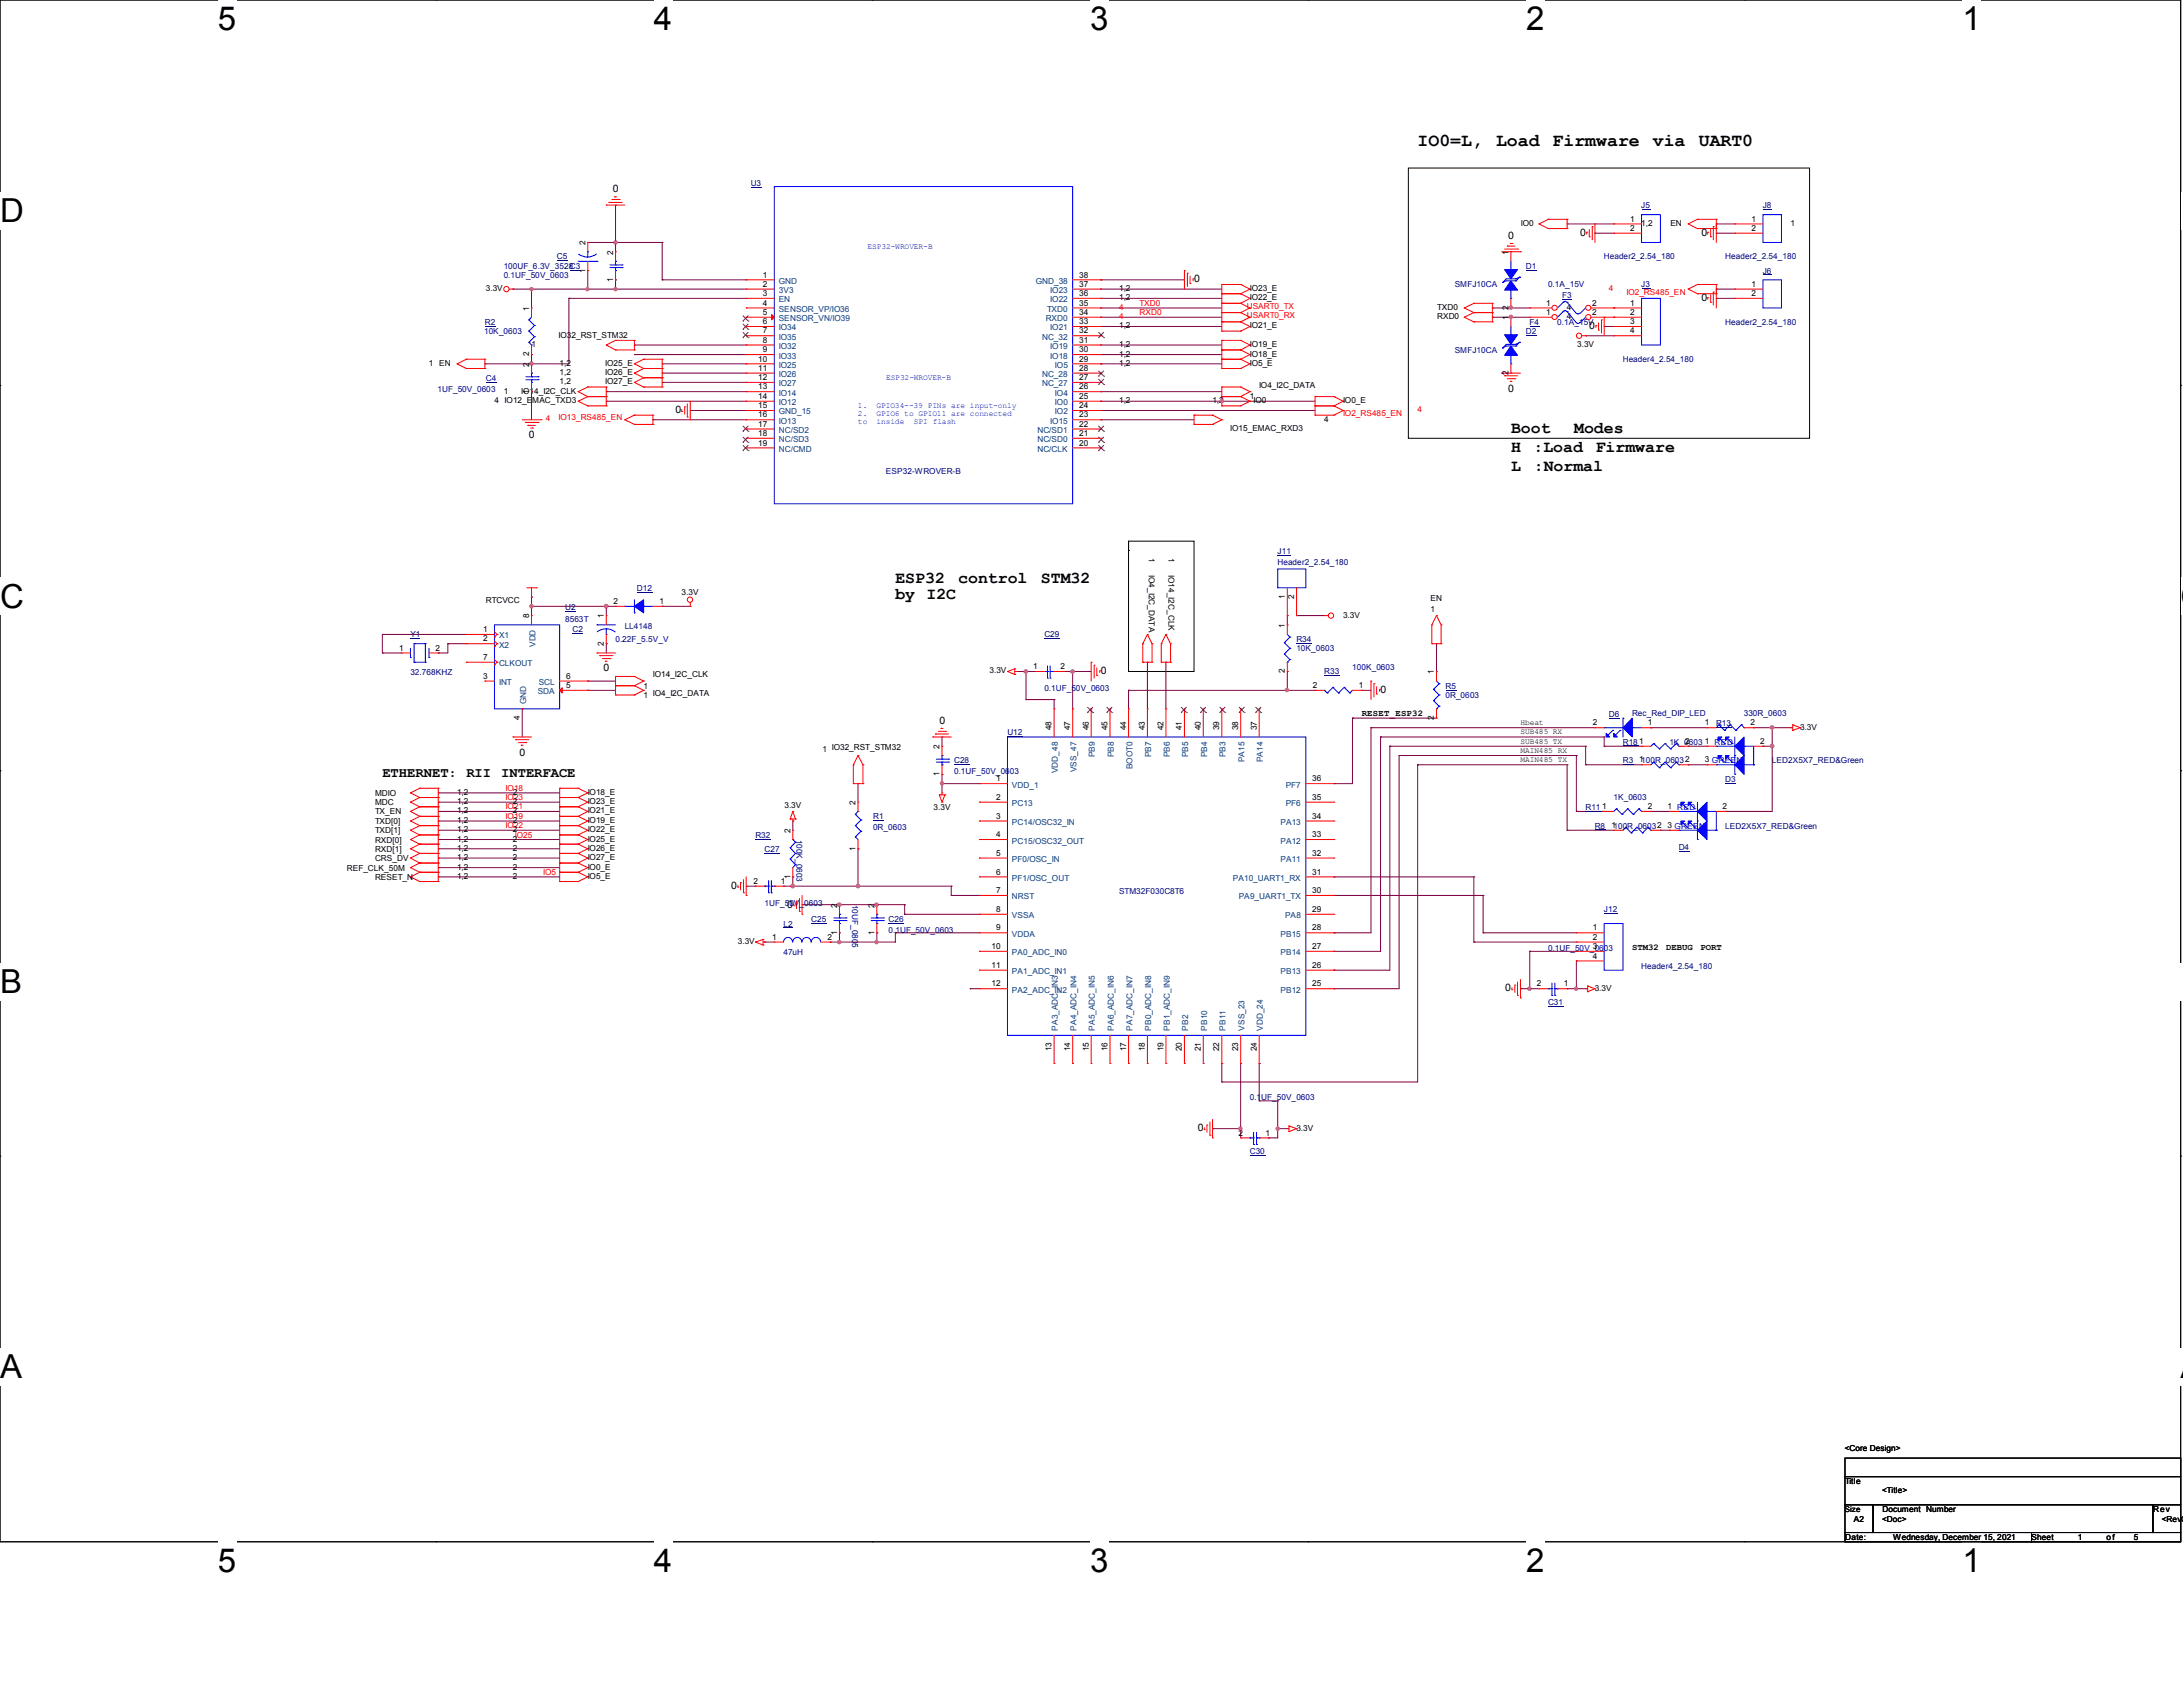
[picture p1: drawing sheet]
<svg xmlns="http://www.w3.org/2000/svg" width="279mm" height="216mm" viewBox="0 0 279 216" stroke-linecap="round" stroke-linejoin="round" font-family="sans-serif">
<defs><g id="words">
<g font-size="4.2">
<text x="27.9" y="3.8">5</text>
<text x="83.7" y="3.8">4</text>
<text x="139.5" y="3.8">3</text>
<text x="195.3" y="3.8">2</text>
<text x="251.2" y="3.8">1</text>
<text x="0" y="28.4">D</text>
<text x="0" y="77.8">C</text>
<text x="279.1" y="77.8">C</text>
<text x="0" y="127.1">B</text>
<text x="0" y="176.4">A</text>
<text x="279.1" y="176.4">A</text>
<text x="27.9" y="201.1">5</text>
<text x="83.7" y="201.1">4</text>
<text x="139.5" y="201.1">3</text>
<text x="195.3" y="201.1">2</text>
<text x="251.2" y="201.1">1</text>
</g>
<g font-size="2.3">
<text x="181.4" y="18.6">IO0=L,</text>
<text x="191.5" y="18.6">Load</text>
<text x="198.7" y="18.6">Firmware</text>
<text x="211.5" y="18.6">via</text>
<text x="217.4" y="18.6">UART0</text>
</g>
<g font-size="2.1">
<text x="193.4" y="57.8">H</text>
<text x="193.4" y="55.5">Boot</text>
<text x="196.3" y="57.8">:Load</text>
<text x="201.5" y="55.5">Modes</text>
<text x="204.2" y="57.8">Firmware</text>
<text x="193.4" y="60.2">L</text>
<text x="196.3" y="60.2">:Normal</text>
<text x="114.6" y="74.5">ESP32</text>
<text x="114.6" y="76.7">by I2C</text>
<text x="122.6" y="74.5">control</text>
<text x="133.2" y="74.5">STM32</text>
</g>
<g font-size="1.8">
<text x="48.9" y="99.4">ETHERNET: RII</text>
<text x="64.1" y="99.4">INTERFACE</text>
</g>
<g font-size="1.3">
<text x="78.4" y="24.6">0</text>
<text x="193" y="30.6">0</text>
<text x="202.2" y="30.2">0</text>
<text x="217.8" y="30.2">0</text>
<text x="152.8" y="36.2">0</text>
<text x="217.8" y="38.6">0</text>
<text x="203.4" y="42.1">0</text>
<text x="86.4" y="52.9">0</text>
<text x="193" y="50.1">0</text>
<text x="67.7" y="56.1">0</text>
<text x="77.3" y="85.9">0</text>
<text x="140.9" y="86.3">0</text>
<text x="176.7" y="88.7">0</text>
<text x="120.2" y="92.6">0</text>
<text x="66.5" y="96.7">0</text>
<text x="93.6" y="113.7">0</text>
<text x="100.8" y="116.2">0</text>
<text x="192.7" y="126.9">0</text>
<text x="153.3" y="144.8">0</text>
</g>
<g font-size="1.1" fill="#000080">
<text x="96.1" y="23.8">U3</text>
<text x="210.1" y="26.6">J5</text>
<text x="225.6" y="26.6">J8</text>
<text x="64.5" y="35.6">0.1UF_50V_0603</text>
<text x="64.5" y="34.4">100UF_6.3V_3528C3</text>
<text x="71.3" y="33.2">C5</text>
<text x="195.3" y="34.4">D1</text>
<text x="205.3" y="33.2">Header2_2.54_180</text>
<text x="220.8" y="33.2">Header2_2.54_180</text>
<text x="225.6" y="35">J6</text>
<text x="62.1" y="41.6">R2</text>
<text x="186.2" y="36.8">SMFJ10CA</text>
<text x="195.8" y="41.6">F4</text>
<text x="198.1" y="36.8">0.1A_15V</text>
<text x="199.3" y="41.6">0.1A_15V</text>
<text x="200" y="38.1">F3</text>
<text x="210.1" y="36.8">J3</text>
<text x="220.8" y="41.6">Header2_2.54_180</text>
<text x="62" y="42.8">10K_0603</text>
<text x="186.2" y="45.1">SMFJ10CA</text>
<text x="195.3" y="42.8">D2</text>
<text x="207.7" y="46.4">Header4_2.54_180</text>
<text x="56" y="50.2">1UF_50V_0603</text>
<text x="62.2" y="48.7">C4</text>
<text x="113.4" y="60.7">ESP32-WROVER-B</text>
<text x="163.5" y="71">J11</text>
<text x="81.5" y="75.6">D12</text>
<text x="163.5" y="72.3">Header2_2.54_180</text>
<text x="52.5" y="81.6">Y1</text>
<text x="72.3" y="78.1">U2</text>
<text x="72.3" y="79.5">8563T</text>
<text x="73.3" y="80.9">C2</text>
<text x="78.8" y="82.2">0.22F_5.5V_V</text>
<text x="80" y="80.5">LL4148</text>
<text x="133.7" y="81.6">C29</text>
<text x="165.9" y="82.2">R34</text>
<text x="165.9" y="83.4">10K_0603</text>
<text x="52.5" y="86.4">32.768KHZ</text>
<text x="133.7" y="88.5">0.1UF_50V_0603</text>
<text x="169.5" y="86.3">R33</text>
<text x="173.1" y="85.7">100K_0603</text>
<text x="185" y="88.1">R5</text>
<text x="185" y="89.3">0R_0603</text>
<text x="128.9" y="94.1">U12</text>
<text x="205.9" y="91.8">D6</text>
<text x="207.7" y="95.3">R18</text>
<text x="208.9" y="91.7">Rec_Red_DIP_LED</text>
<text x="213.7" y="95.3">1K_0603</text>
<text x="219.6" y="92.9">R13</text>
<text x="223.2" y="91.7">330R_0603</text>
<text x="122.1" y="97.7">C28</text>
<text x="122.1" y="99.1">0.1UF_50V_0603</text>
<text x="207.7" y="97.7">R3</text>
<text x="220.8" y="100.1">D3</text>
<text x="226.8" y="97.7">LED2X5X7_RED&amp;Green</text>
<text x="96.7" y="107.2">R32</text>
<text x="101.9" y="107.4" transform="rotate(90 101.9 107.4)">100K_0603</text>
<text x="111.7" y="104.8">R1</text>
<text x="111.7" y="106.3">0R_0603</text>
<text x="202.9" y="103.6">R11</text>
<text x="204.1" y="106">R8</text>
<text x="206.5" y="102.4">1K_0603</text>
<text x="220.8" y="106">LED2X5X7_RED&amp;Green</text>
<text x="97.9" y="109">C27</text>
<text x="214.9" y="108.8">D4</text>
<text x="97.9" y="116">1UF_50V_0603</text>
<text x="100.3" y="118.6">L2</text>
<text x="103.8" y="118">C25</text>
<text x="109.1" y="115.8" transform="rotate(90 109.1 115.8)">10UF_0805</text>
<text x="113.7" y="118">C26</text>
<text x="113.7" y="119.4">0.1UF_50V_0603</text>
<text x="143.2" y="114.4">STM32F030C8T6</text>
<text x="205.3" y="116.8">J12</text>
<text x="100.3" y="122.3">47uH</text>
<text x="198.1" y="121.7">0.1UF_50V_0603</text>
<text x="210.1" y="124">Header4_2.54_180</text>
<text x="198.1" y="128.6">C31</text>
<text x="160" y="140.8">0.1UF_50V_0603</text>
<text x="160" y="147.7">C30</text>
</g>
<g font-size="1.1">
<text x="194.7" y="28.9">IO0</text>
<text x="208.6" y="28.4">1</text>
<text x="208.6" y="29.5">2</text>
<text x="210.1" y="28.9">1,2</text>
<text x="213.8" y="28.9">EN</text>
<text x="224.2" y="28.4">1</text>
<text x="224.2" y="29.5">2</text>
<text x="229.2" y="28.9">1</text>
<text x="74.9" y="34.9" transform="rotate(-90 74.9 34.9)">1</text>
<text x="74.9" y="31.4" transform="rotate(-90 74.9 31.4)">2</text>
<text x="78.5" y="32.6" transform="rotate(-90 78.5 32.6)">2</text>
<text x="97.6" y="35.5">1</text>
<text x="138.1" y="35.5">38</text>
<text x="193.1" y="32.6" transform="rotate(-90 193.1 32.6)">1</text>
<text x="62.2" y="37.3">3.3V</text>
<text x="67.7" y="39.8" transform="rotate(-90 67.7 39.8)">1</text>
<text x="78.5" y="36.1" transform="rotate(-90 78.5 36.1)">1</text>
<text x="97.6" y="40.3">5</text>
<text x="97.6" y="37.9">3</text>
<text x="97.6" y="36.7">2</text>
<text x="97.6" y="41.5">6</text>
<text x="97.6" y="39.1">4</text>
<text x="138.1" y="41.5">33</text>
<text x="138.1" y="40.3">34</text>
<text x="138.1" y="39.1">35</text>
<text x="138.1" y="37.9">36</text>
<text x="138.1" y="36.7">37</text>
<text x="143.2" y="37.3">1,2</text>
<text x="143.2" y="38.4">1,2</text>
<text x="160" y="37.3">IO23_E</text>
<text x="160" y="38.4">IO22_E</text>
<text x="184" y="40.9">RXD0</text>
<text x="184" y="39.7">TXD0</text>
<text x="193.1" y="40.9" transform="rotate(-90 193.1 40.9)">1</text>
<text x="193.1" y="39.6" transform="rotate(-90 193.1 39.6)">2</text>
<text x="197.9" y="40.3">1</text>
<text x="197.9" y="39.1">1</text>
<text x="200.5" y="40.9">4</text>
<text x="200.5" y="39.7">4</text>
<text x="203.8" y="40.3">2</text>
<text x="203.8" y="39.1">2</text>
<text x="208.6" y="39.1">1</text>
<text x="208.6" y="40.3">2</text>
<text x="208.6" y="41.5">3</text>
<text x="224.2" y="36.7">1</text>
<text x="224.2" y="37.9">2</text>
<text x="54.9" y="46.8">1 EN</text>
<text x="67.7" y="46.9" transform="rotate(-90 67.7 46.9)">2</text>
<text x="67.7" y="45.6" transform="rotate(-90 67.7 45.6)">2</text>
<text x="68" y="44.4">1</text>
<text x="71.5" y="43.2">IO32_RST_STM32</text>
<text x="71.6" y="46.8">1,2</text>
<text x="77.5" y="46.8">IO25_E</text>
<text x="97.1" y="46.3">10</text>
<text x="97.1" y="47.5">11</text>
<text x="97.6" y="42.7">7</text>
<text x="97.6" y="43.9">8</text>
<text x="97.6" y="45.1">9</text>
<text x="138.1" y="47.5">28</text>
<text x="138.1" y="46.3">29</text>
<text x="138.1" y="45.1">30</text>
<text x="138.1" y="43.9">31</text>
<text x="138.1" y="42.7">32</text>
<text x="143.2" y="45.6">1,2</text>
<text x="143.2" y="42">1,2</text>
<text x="143.2" y="44.4">1,2</text>
<text x="143.2" y="46.8">1,2</text>
<text x="160" y="45.6">IO18_E</text>
<text x="160" y="42">IO21_E</text>
<text x="160" y="44.4">IO19_E</text>
<text x="160" y="46.8">IO5_E</text>
<text x="201.9" y="44.4">3.3V</text>
<text x="208.6" y="42.7">4</text>
<text x="63.3" y="51.6">4 IO12_EMAC_TXD3</text>
<text x="64.5" y="50.4">1</text>
<text x="66.7" y="50.4">IO14_I2C_CLK</text>
<text x="67.7" y="50.4" transform="rotate(-90 67.7 50.4)">1</text>
<text x="71.6" y="48">1,2</text>
<text x="71.6" y="49.2">1,2</text>
<text x="77.5" y="48">IO26_E</text>
<text x="77.5" y="49.2">IO27_E</text>
<text x="97.1" y="48.6">12</text>
<text x="97.1" y="49.8">13</text>
<text x="97.1" y="51.1">14</text>
<text x="97.1" y="52.2">15</text>
<text x="97.1" y="53.4">16</text>
<text x="138.1" y="53.4">23</text>
<text x="138.1" y="52.2">24</text>
<text x="138.1" y="51.1">25</text>
<text x="138.1" y="49.8">26</text>
<text x="138.1" y="48.6">27</text>
<text x="143.2" y="51.6">1,2</text>
<text x="155.2" y="51.6">1,2</text>
<text x="160" y="51.1">1</text>
<text x="160.4" y="51.6">IO0</text>
<text x="161.1" y="49.7">IO4_I2C_DATA</text>
<text x="169.5" y="54">4</text>
<text x="171.9" y="51.6">IO0_E</text>
<text x="193.1" y="48" transform="rotate(-90 193.1 48)">2</text>
<text x="97.1" y="54.6">17</text>
<text x="97.1" y="55.8">18</text>
<text x="97.1" y="57">19</text>
<text x="138.1" y="57">20</text>
<text x="138.1" y="55.8">21</text>
<text x="138.1" y="54.6">22</text>
<text x="157.5" y="55.2">IO15_EMAC_RXD3</text>
<text x="147" y="71.4" transform="rotate(90 147 71.4)">1</text>
<text x="149.5" y="71.4" transform="rotate(90 149.5 71.4)">1</text>
<text x="62.2" y="77.1">RTCVCC</text>
<text x="78.5" y="77.3">2</text>
<text x="84.4" y="77.3">1</text>
<text x="87.2" y="76.2">3.3V</text>
<text x="147" y="73.5" transform="rotate(90 147 73.5)">IO4_I2C_DATA</text>
<text x="149.5" y="73.5" transform="rotate(90 149.5 73.5)">IO14_I2C_CLK</text>
<text x="164.4" y="76.7" transform="rotate(-90 164.4 76.7)">1</text>
<text x="165.6" y="76.7" transform="rotate(-90 165.6 76.7)">2</text>
<text x="183.1" y="76.9">EN</text>
<text x="51.1" y="83.3">1</text>
<text x="55.7" y="83.3">2</text>
<text x="61.8" y="80.9">1</text>
<text x="61.8" y="82.1">2</text>
<text x="67.7" y="79.1" transform="rotate(-90 67.7 79.1)">8</text>
<text x="77.3" y="82.6" transform="rotate(-90 77.3 82.6)">2</text>
<text x="77.3" y="79.1" transform="rotate(-90 77.3 79.1)">1</text>
<text x="164.4" y="80.3" transform="rotate(-90 164.4 80.3)">1</text>
<text x="171.9" y="79">3.3V</text>
<text x="183.1" y="78.3">1</text>
<text x="61.8" y="84.5">7</text>
<text x="61.8" y="86.9">3</text>
<text x="72.5" y="88.1">5</text>
<text x="72.5" y="86.9">6</text>
<text x="82.4" y="89.3">1 IO4_I2C_DATA</text>
<text x="82.4" y="88.1">1</text>
<text x="83.6" y="86.7">IO14_I2C_CLK</text>
<text x="126.6" y="86.2">3.3V</text>
<text x="132.2" y="85.6">1</text>
<text x="135.7" y="85.6">2</text>
<text x="164.4" y="86.2" transform="rotate(-90 164.4 86.2)">2</text>
<text x="168" y="88.1">2</text>
<text x="173.9" y="88.1">1</text>
<text x="183.5" y="86.3" transform="rotate(-90 183.5 86.3)">1</text>
<text x="66.5" y="92.2" transform="rotate(-90 66.5 92.2)">4</text>
<text x="120.3" y="95.8" transform="rotate(-90 120.3 95.8)">2</text>
<text x="134.6" y="93.5" transform="rotate(-90 134.6 93.5)">48</text>
<text x="137" y="93.5" transform="rotate(-90 137 93.5)">47</text>
<text x="139.3" y="93.5" transform="rotate(-90 139.3 93.5)">46</text>
<text x="141.8" y="93.5" transform="rotate(-90 141.8 93.5)">45</text>
<text x="144.1" y="93.5" transform="rotate(-90 144.1 93.5)">44</text>
<text x="146.5" y="93.5" transform="rotate(-90 146.5 93.5)">43</text>
<text x="148.9" y="93.5" transform="rotate(-90 148.9 93.5)">42</text>
<text x="151.3" y="93.5" transform="rotate(-90 151.3 93.5)">41</text>
<text x="153.7" y="93.5" transform="rotate(-90 153.7 93.5)">40</text>
<text x="156.1" y="93.5" transform="rotate(-90 156.1 93.5)">39</text>
<text x="158.5" y="93.5" transform="rotate(-90 158.5 93.5)">38</text>
<text x="160.8" y="93.5" transform="rotate(-90 160.8 93.5)">37</text>
<text x="174.3" y="91.7">RESET_ESP32</text>
<text x="183.5" y="92.2" transform="rotate(-90 183.5 92.2)">2</text>
<text x="203.8" y="92.8">2</text>
<text x="209.8" y="95.2">1</text>
<text x="210.9" y="92.8">1</text>
<text x="215.7" y="95.2">2</text>
<text x="218.2" y="92.8">1</text>
<text x="218.2" y="95.2">1 RED</text>
<text x="224" y="92.8">2</text>
<text x="225.3" y="95.2">2</text>
<text x="230.4" y="93.4">3.3V</text>
<text x="48" y="101.9">MDIO</text>
<text x="58.5" y="101.7">1,2</text>
<text x="65.6" y="101.7">2</text>
<text x="75.2" y="101.7">IO18_E</text>
<text x="105.3" y="96.2">1 IO32_RST_STM32</text>
<text x="120.3" y="99.3" transform="rotate(-90 120.3 99.3)">1</text>
<text x="127.5" y="100">1</text>
<text x="168" y="100">36</text>
<text x="209.8" y="97.6">1100R_06032</text>
<text x="218.2" y="97.6">3 GREEN</text>
<text x="48" y="103">MDC</text>
<text x="48" y="104.2">TX_EN</text>
<text x="48" y="105.5">TXD[0]</text>
<text x="48" y="106.6">TXD[1]</text>
<text x="48" y="107.8">RXD[0]</text>
<text x="58.5" y="102.9">1,2</text>
<text x="58.5" y="104.1">1,2</text>
<text x="58.5" y="105.3">1,2</text>
<text x="58.5" y="106.5">1,2</text>
<text x="58.5" y="107.7">1,2</text>
<text x="65.6" y="102.9">2</text>
<text x="65.6" y="104.1">2</text>
<text x="65.6" y="105.3">2</text>
<text x="65.6" y="106.5">2</text>
<text x="65.6" y="107.7">2</text>
<text x="75.2" y="102.9">IO23_E</text>
<text x="75.2" y="104.1">IO21_E</text>
<text x="75.2" y="105.3">IO19_E</text>
<text x="75.2" y="106.5">IO22_E</text>
<text x="75.2" y="107.7">IO25_E</text>
<text x="100.4" y="103.4">3.3V</text>
<text x="101.2" y="106.6" transform="rotate(-90 101.2 106.6)">2</text>
<text x="109.5" y="103" transform="rotate(-90 109.5 103)">2</text>
<text x="119.5" y="103.6">3.3V</text>
<text x="127.5" y="102.4">2</text>
<text x="127.5" y="104.8">3</text>
<text x="127.5" y="107.1">4</text>
<text x="168" y="107.1">33</text>
<text x="168" y="102.4">35</text>
<text x="168" y="104.8">34</text>
<text x="205.1" y="103.5">1</text>
<text x="206.3" y="106">1100R_06032</text>
<text x="210.9" y="103.5">2</text>
<text x="213.4" y="103.5">1 RED</text>
<text x="213.4" y="106">3 GREEN</text>
<text x="220.5" y="103.5">2</text>
<text x="44.4" y="111.4">REF_CLK_50M</text>
<text x="48" y="109">RXD[1]</text>
<text x="48" y="110.2">CRS_DV</text>
<text x="48" y="112.6">RESET_N</text>
<text x="58.5" y="108.9">1,2</text>
<text x="58.5" y="110.1">1,2</text>
<text x="58.5" y="111.3">1,2</text>
<text x="58.5" y="112.5">1,2</text>
<text x="65.6" y="108.9">2</text>
<text x="65.6" y="110.1">2</text>
<text x="65.6" y="111.3">2</text>
<text x="65.6" y="112.5">2</text>
<text x="75.2" y="108.9">IO26_E</text>
<text x="75.2" y="110.1">IO27_E</text>
<text x="75.2" y="111.3">IO0_E</text>
<text x="75.2" y="112.5">IO5_E</text>
<text x="96.4" y="113.1">2</text>
<text x="99.9" y="113.1">1</text>
<text x="101.2" y="112.5" transform="rotate(-90 101.2 112.5)">1</text>
<text x="109.5" y="108.9" transform="rotate(-90 109.5 108.9)">1</text>
<text x="127.5" y="109.5">5</text>
<text x="127.5" y="111.9">6</text>
<text x="168" y="109.5">32</text>
<text x="168" y="111.9">31</text>
<text x="107.1" y="119.6" transform="rotate(-90 107.1 119.6)">1</text>
<text x="107.1" y="116.2" transform="rotate(-90 107.1 116.2)">2</text>
<text x="111.9" y="119.6" transform="rotate(-90 111.9 119.6)">1</text>
<text x="111.9" y="116.2" transform="rotate(-90 111.9 116.2)">2</text>
<text x="127.5" y="114.3">7</text>
<text x="127.5" y="116.7">8</text>
<text x="127.5" y="119.1">9</text>
<text x="168" y="119.1">28</text>
<text x="168" y="116.7">29</text>
<text x="168" y="114.3">30</text>
<text x="203.8" y="119.1">1</text>
<text x="94.4" y="120.8">3.3V</text>
<text x="98.8" y="120.3">1</text>
<text x="105.9" y="120.3">2</text>
<text x="126.9" y="121.5">10</text>
<text x="126.9" y="123.9">11</text>
<text x="168" y="123.9">26</text>
<text x="168" y="121.5">27</text>
<text x="203.8" y="120.3">2</text>
<text x="203.8" y="121.5">3</text>
<text x="203.8" y="122.7">4</text>
<text x="208.9" y="121.5">STM32</text>
<text x="213.3" y="121.5">DEBUG</text>
<text x="217.6" y="121.5">PORT</text>
<text x="126.9" y="126.2">12</text>
<text x="168" y="126.2">25</text>
<text x="196.7" y="126.2">2</text>
<text x="200.2" y="126.2">1</text>
<text x="204.1" y="126.8">3.3V</text>
<text x="134.6" y="134.5" transform="rotate(-90 134.6 134.5)">13</text>
<text x="137" y="134.5" transform="rotate(-90 137 134.5)">14</text>
<text x="139.3" y="134.5" transform="rotate(-90 139.3 134.5)">15</text>
<text x="141.8" y="134.5" transform="rotate(-90 141.8 134.5)">16</text>
<text x="144.1" y="134.5" transform="rotate(-90 144.1 134.5)">17</text>
<text x="146.5" y="134.5" transform="rotate(-90 146.5 134.5)">18</text>
<text x="148.9" y="134.5" transform="rotate(-90 148.9 134.5)">19</text>
<text x="151.3" y="134.5" transform="rotate(-90 151.3 134.5)">20</text>
<text x="153.7" y="134.5" transform="rotate(-90 153.7 134.5)">21</text>
<text x="156.1" y="134.5" transform="rotate(-90 156.1 134.5)">22</text>
<text x="158.5" y="134.5" transform="rotate(-90 158.5 134.5)">23</text>
<text x="160.8" y="134.5" transform="rotate(-90 160.8 134.5)">24</text>
<text x="158.5" y="145.3">2</text>
<text x="162" y="145.3">1</text>
<text x="165.9" y="144.7">3.3V</text>
<text x="236.1" y="185.8">&lt;Core Design&gt;</text>
<text x="236.2" y="189.9">Title</text>
<text x="240.9" y="191.1">&lt;Title&gt;</text>
<text x="236.2" y="197.1">Date:</text>
<text x="237.3" y="194.7">A2</text>
<text x="240.9" y="194.7">&lt;Doc&gt;</text>
<text x="240.9" y="193.5">Document Number</text>
<text x="242.3" y="197.1">Wednesday, December 15, 2021</text>
<text x="260" y="197.1">Sheet</text>
<text x="265.9" y="197.1">1</text>
<text x="269.6" y="197.1">of</text>
<text x="273.1" y="197.1">5</text>
<text x="275.6" y="193.5">Rev</text>
<text x="276.7" y="194.7">&lt;RevCo</text>
</g>
<g font-size="1.1" fill="#004080">
<text x="99.7" y="41.1">SENSOR_VN/IO39</text>
<text x="99.7" y="38.7">EN</text>
<text x="99.7" y="36.3">GND</text>
<text x="99.7" y="37.5">3V3</text>
<text x="99.7" y="39.9">SENSOR_VP/IO36</text>
<text x="132.6" y="36.3">GND_38</text>
<text x="133.8" y="41.1">RXD0</text>
<text x="134" y="39.9">TXD0</text>
<text x="134.4" y="38.7">IO22</text>
<text x="134.4" y="37.5">IO23</text>
<text x="99.7" y="43.5">IO35</text>
<text x="99.7" y="44.7">IO32</text>
<text x="99.7" y="42.3">IO34</text>
<text x="99.7" y="45.9">IO33</text>
<text x="99.7" y="47.1">IO25</text>
<text x="133.4" y="43.5">NC_32</text>
<text x="134.4" y="45.9">IO18</text>
<text x="134.4" y="44.7">IO19</text>
<text x="134.4" y="42.3">IO21</text>
<text x="135" y="47.1">IO5</text>
<text x="99.7" y="48.3">IO26</text>
<text x="99.7" y="49.4">IO27</text>
<text x="99.7" y="50.6">IO14</text>
<text x="99.7" y="51.9">IO12</text>
<text x="99.7" y="53">GND_15</text>
<text x="133.4" y="49.4">NC_27</text>
<text x="133.4" y="48.3">NC_28</text>
<text x="135" y="53">IO2</text>
<text x="135" y="51.9">IO0</text>
<text x="135" y="50.6">IO4</text>
<text x="99.7" y="54.2">IO13</text>
<text x="99.7" y="55.4">NC/SD2</text>
<text x="99.7" y="56.6">NC/SD3</text>
<text x="99.7" y="57.8">NC/CMD</text>
<text x="132.8" y="57.8">NC/CLK</text>
<text x="132.8" y="56.6">NC/SD0</text>
<text x="132.8" y="55.4">NC/SD1</text>
<text x="134.4" y="54.2">IO15</text>
<text x="63.9" y="81.7">X1</text>
<text x="63.9" y="82.9">X2</text>
<text x="68.5" y="82.8" transform="rotate(-90 68.5 82.8)">VDD</text>
<text x="63.9" y="85.3">CLKOUT</text>
<text x="63.9" y="87.7">INT</text>
<text x="68.8" y="88.9">SDA</text>
<text x="69" y="87.7">SCL</text>
<text x="67.3" y="90.1" transform="rotate(-90 67.3 90.1)">GND</text>
<text x="129.5" y="100.8">VDD_1</text>
<text x="135.4" y="98.9" transform="rotate(-90 135.4 98.9)">VDD_48</text>
<text x="137.8" y="98.8" transform="rotate(-90 137.8 98.8)">VSS_47</text>
<text x="140.1" y="96.9" transform="rotate(-90 140.1 96.9)">PB9</text>
<text x="142.6" y="96.9" transform="rotate(-90 142.6 96.9)">PB8</text>
<text x="144.9" y="98.5" transform="rotate(-90 144.9 98.5)">BOOT0</text>
<text x="147.3" y="96.9" transform="rotate(-90 147.3 96.9)">PB7</text>
<text x="149.7" y="96.9" transform="rotate(-90 149.7 96.9)">PB6</text>
<text x="152.1" y="96.9" transform="rotate(-90 152.1 96.9)">PB5</text>
<text x="154.5" y="96.9" transform="rotate(-90 154.5 96.9)">PB4</text>
<text x="156.9" y="96.9" transform="rotate(-90 156.9 96.9)">PB3</text>
<text x="159.3" y="97.5" transform="rotate(-90 159.3 97.5)">PA15</text>
<text x="161.6" y="97.5" transform="rotate(-90 161.6 97.5)">PA14</text>
<text x="164.6" y="100.8">PF7</text>
<text x="129.5" y="103.2">PC13</text>
<text x="129.5" y="105.6">PC14/OSC32_IN</text>
<text x="129.5" y="107.9">PC15/OSC32_OUT</text>
<text x="163.9" y="107.9">PA12</text>
<text x="163.9" y="105.6">PA13</text>
<text x="164.6" y="103.2">PF6</text>
<text x="129.5" y="110.3">PF0/OSC_IN</text>
<text x="129.5" y="112.7">PF1/OSC_OUT</text>
<text x="157.8" y="112.7">PA10_UART1_RX</text>
<text x="163.9" y="110.3">PA11</text>
<text x="129.5" y="115.1">NRST</text>
<text x="129.5" y="117.5">VSSA</text>
<text x="129.5" y="119.9">VDDA</text>
<text x="158.6" y="115.1">PA9_UART1_TX</text>
<text x="163.9" y="119.9">PB15</text>
<text x="164.5" y="117.5">PA8</text>
<text x="129.5" y="122.3">PA0_ADC_IN0</text>
<text x="129.5" y="124.7">PA1_ADC_IN1</text>
<text x="163.9" y="124.7">PB13</text>
<text x="163.9" y="122.3">PB14</text>
<text x="129.5" y="127">PA2_ADC_IN2</text>
<text x="135.4" y="131.9" transform="rotate(-90 135.4 131.9)">PA3_ADC_IN3</text>
<text x="137.8" y="131.9" transform="rotate(-90 137.8 131.9)">PA4_ADC_IN4</text>
<text x="140.1" y="131.9" transform="rotate(-90 140.1 131.9)">PA5_ADC_IN5</text>
<text x="142.6" y="131.9" transform="rotate(-90 142.6 131.9)">PA6_ADC_IN6</text>
<text x="144.9" y="131.9" transform="rotate(-90 144.9 131.9)">PA7_ADC_IN7</text>
<text x="147.3" y="131.9" transform="rotate(-90 147.3 131.9)">PB0_ADC_IN8</text>
<text x="149.7" y="131.9" transform="rotate(-90 149.7 131.9)">PB1_ADC_IN9</text>
<text x="152.1" y="131.9" transform="rotate(-90 152.1 131.9)">PB2</text>
<text x="154.5" y="131.9" transform="rotate(-90 154.5 131.9)">PB10</text>
<text x="156.9" y="131.9" transform="rotate(-90 156.9 131.9)">PB11</text>
<text x="159.3" y="131.9" transform="rotate(-90 159.3 131.9)">VSS_23</text>
<text x="161.6" y="131.9" transform="rotate(-90 161.6 131.9)">VDD_24</text>
<text x="163.9" y="127">PB12</text>
</g>
<g font-size="1.1" fill="#f00">
<text x="143.2" y="40.9">4</text>
<text x="143.2" y="39.7">4</text>
<text x="145.9" y="39.2">TXD0</text>
<text x="145.9" y="40.3">RXD0</text>
<text x="159.6" y="40.7">USART0_RX</text>
<text x="159.6" y="39.5">USART0_TX</text>
<text x="205.9" y="37.3">4</text>
<text x="208.2" y="37.8">IO2_RS485_EN</text>
<text x="69.8" y="53.8">4</text>
<text x="71.5" y="53.7">IO13_RS485_EN</text>
<text x="171.9" y="53.3">IO2_RS485_EN</text>
<text x="181.4" y="52.8">4</text>
<text x="64.7" y="101.2">IO18</text>
<text x="64.7" y="102.4">IO23</text>
<text x="64.7" y="103.6">IO21</text>
<text x="64.7" y="104.8">IO19</text>
<text x="64.7" y="106">IO22</text>
<text x="65.9" y="107.2">IO25</text>
<text x="69.5" y="112">IO5</text>
</g>
<g font-size="1" fill="#00f">
<text x="111" y="31.9">ESP32-WROVER-B</text>
<text x="109.8" y="52.2">1.</text>
<text x="109.8" y="53.2">2.</text>
<text x="112.2" y="52.2">GPIO34--39 PINs are input-only</text>
<text x="112.2" y="53.2">GPIO6 to GPIO11 are connected</text>
<text x="113.4" y="48.6">ESP32-WROVER-B</text>
<text x="109.8" y="54.2">to</text>
<text x="112.2" y="54.2">inside</text>
<text x="117" y="54.2">SPI flash</text>
</g>
<g font-size="1">
<text x="194.6" y="92.8">Hbeat</text>
<text x="194.6" y="94">SUB485 RX</text>
<text x="194.6" y="95.2">SUB485 TX</text>
<text x="194.6" y="96.4">MAIN485 RX</text>
<text x="194.6" y="97.5">MAIN485 TX</text>
<text x="236.1" y="193.5">Size</text>
</g>
</g></defs>
<path d="M0 0h279.1v197.3h-279.1z" fill="none" stroke="#000" stroke-width=".13"/>
<g fill="#fff">
<path d="M27.9 0h2.4v4.7h-2.4z"/>
<path d="M27.9 197.3h2.4v4.8h-2.4z"/>
</g>
<path d="M55.8 0h.1M55.8 197.3h.1" fill="none" stroke="#000" stroke-width=".13"/>
<g fill="#fff">
<path d="M83.7 0h2.4v4.7h-2.4z"/>
<path d="M83.7 197.3h2.4v4.8h-2.4z"/>
</g>
<path d="M111.6 0h.1M111.6 197.3h.1" fill="none" stroke="#000" stroke-width=".13"/>
<g fill="#fff">
<path d="M139.5 0h2.4v4.7h-2.4z"/>
<path d="M139.5 197.3h2.4v4.8h-2.4z"/>
</g>
<path d="M167.4 0h.1M167.4 197.3h.1" fill="none" stroke="#000" stroke-width=".13"/>
<g fill="#fff">
<path d="M195.3 0h2.4v4.7h-2.4z"/>
<path d="M195.3 197.3h2.4v4.8h-2.4z"/>
</g>
<path d="M223.3 0h.1M223.3 197.3h.1" fill="none" stroke="#000" stroke-width=".13"/>
<g fill="#fff">
<path d="M251.2 0h2.3v4.7h-2.3z"/>
<path d="M251.2 197.3h2.3v4.8h-2.3z"/>
<path d="M0 24.6h3v4.8h-3z"/>
<path d="M279.1 24.6h.3v4.8h-.3z"/>
<path d="M0 74h3v4.7h-3z"/>
<path d="M279.1 74h.3v4.7h-.3z"/>
</g>
<path d="M0 49.3h.1M279.1 49.3h.1" fill="none" stroke="#000" stroke-width=".13"/>
<g fill="#fff">
<path d="M0 123.3h2.8v4.7h-2.8z"/>
<path d="M279.1 123.3h.3v4.7h-.3z"/>
</g>
<path d="M0 98.6h.1M279.1 98.6h.1" fill="none" stroke="#000" stroke-width=".13"/>
<g fill="#fff">
<path d="M-.1 172.6h2.9v4.7h-2.9z"/>
<path d="M279 172.6h.4v4.7h-.4z"/>
</g>
<g fill="none" stroke="#000" stroke-width=".13">
<path d="M180.3 21.5h51.3v34.6h-51.3zM144.4 69.3h8.4v16.6h-8.4zM144.4 70.4h.1M144.4 69.3v1.1M0 148h.1M279.1 148h.1M236.1 186.6h43v2.4h-43zM236.1 189h43v3.6h-43zM236.1 192.6h3.6v3.5h-3.6zM236.1 196.1h23.9v1.2h-23.9zM239.7 192.6h35.8v3.5h-35.8zM260 196.1h19.1v1.2h-19.1z"/>
<path d="M275.5 192.6h3.6v3.5h-3.6z"/>
</g>
<g fill="none" stroke="#800040" stroke-width=".13">
<path d="M65.7 37h.1M65.7 37h29.8M68 37h.1M68 37v2.4M72.8 38.2h.1M72.8 38.2v8.4h-10.7M72.8 38.2h22.7M75.2 31h.1M75.2 34.6h.1M75.2 37h.1M75.2 31h9.6M75.2 34.6v2.4"/>
<path d="M78.8 31h.1M78.8 26.2h.1M78.8 37h.1M78.8 35.8h.1M78.8 26.2v6M78.8 35.8v1.2M84.8 35.8h.1M84.8 31h.1M84.8 35.8h10.7M84.8 31v4.8M140.9 35.8h.1M140.9 39.4h.1"/>
<path d="M140.9 37h.1M140.9 38.2h.1M140.9 37h15.5M140.9 38.2h15.5M140.9 35.8h10.7M140.9 39.4h15.5M191 39.4h.1M191 39.4h4.8M193.4 39.4h.1M200.6 28.7h.1M200.6 28.7h5.9M204.1 29.8h.1"/>
<path d="M204.1 29.8h2.4M219.7 29.8h.1M219.7 28.7h.1M219.7 37h.1M219.7 38.2h.1M219.7 37h2.3M219.7 38.2h2.3M219.7 28.7h2.3M219.7 29.8h2.3M62.1 46.6h.1M68 45.4h.1M68 46.6h.1"/>
<path d="M68 50.1h.1M68 45.4v2.4M68 50.1v3.6M77.6 51.4h.1M77.6 50.1h.1M77.6 51.4h17.9M77.6 50.1h17.9M81.2 44.2h.1M81.2 45.4h.1M81.2 44.2h14.3M81.2 45.4h14.3M83.6 53.7h.1"/>
<path d="M83.6 53.7h11.9M84.8 46.6h.1M84.8 47.8h.1M84.8 48.9h.1M84.8 46.6h10.7M84.8 47.8h10.7M84.8 48.9h10.7M88.3 52.5h.1M88.3 52.5h7.2M140.9 53.7h.1M140.9 40.6h.1M140.9 51.4h.1"/>
<path d="M140.9 45.4h.1M140.9 41.8h.1M140.9 44.2h.1M140.9 46.6h.1M140.9 50.1h.1M140.9 52.5h.1M140.9 46.6h15.5M140.9 44.2h15.5M140.9 45.4h15.5M140.9 52.5h27.4M140.9 53.7h11.9M140.9 40.6h15.5"/>
<path d="M140.9 51.4h27.4M140.9 41.8h15.5M140.9 50.1h15.5M156.4 51.4h.1M191 40.6h.1M191 40.6h4.8M193.4 40.6h.1M202.9 43h.1M202.9 43h3.6M205.3 41.8h.1M205.3 41.8h1.2M68 76.4h.1"/>
<path d="M68 77.6h.1M68 76.4v2.4M68 77.6h10.8M77.6 77.6h.1M77.6 77.6v1.2M84.8 77.6h.1M84.8 77.6h3.5M164.8 78.8h.1M164.8 78.8v1.2M165.9 78.8h.1M165.9 78.8h3.6M48.9 83.6h.1"/>
<path d="M48.9 81.2h.1M48.9 83.6h2.5M48.9 81.2h10.8M48.9 81.2v2.4M56.1 83.6h.1M57.3 82.4h.1M57.3 82.4v1.2h-1.2M57.3 82.4h2.4M66.8 90.7h.1M66.8 90.7v3.6M75.2 87.2h.1M75.2 88.3h.1"/>
<path d="M75.2 88.3h3.6M75.2 87.2h3.6M77.6 82.4h.1M77.6 82.4v1.2M120.6 94.3h.1M120.6 99.1h.1M120.6 94.3v1.2M120.6 99.1v2.4M130.1 85.9h.1M130.1 85.9h2.4M131.3 89.5h.1M131.3 85.9h.1"/>
<path d="M131.3 89.5h3.6M131.3 85.9v3.6M134.9 89.5h.1M134.9 89.5v1.2M136.1 85.9h.1M136.1 85.9h3.6M137.3 85.9h.1M137.3 85.9v4.8M144.4 88.3h.1M144.4 88.3h23.9M144.4 88.3v2.4M146.9 84.8h.1"/>
<path d="M146.9 84.8v5.9M149.2 84.8h.1M149.2 84.8v5.9M164.8 88.3h.1M164.8 85.9h.1M164.8 85.9v2.4M173.1 91.9h.1M173.1 91.9v8.4h-2.4M173.1 91.9h10.8M174.3 88.3h.1M174.3 88.3h1.2M175.5 93.1h.1"/>
<path d="M175.5 93.1h28.6M175.5 93.1v26.3h-4.8M176.7 94.3h.1M176.7 94.3h28.6M176.7 94.3v27.5h-6M177.9 95.5h.1M177.9 95.5h25M177.9 95.5v28.7h-7.2M179.1 96.7h.1M179.1 96.7h22.7M179.1 96.7v29.8h-8.4M181.4 97.9h.1"/>
<path d="M181.4 97.9h19.2M181.4 97.9v40.6h-25M183.9 82.4h.1M183.9 82.4v3.5M200.6 97.9h.1M200.6 97.9v8.4M201.8 96.7h.1M201.8 96.7v7.1M202.9 95.5h.1M202.9 97.9h.1M202.9 95.5v2.4M202.9 97.9h7.2"/>
<path d="M205.3 94.3h.1M205.3 95.5h.1M205.3 95.5h4.8M205.3 94.3v1.2M211.3 93.1h.1M211.3 93.1h7.2M216.1 95.5h.1M216.1 97.9h.1M216.1 95.5h2.4M216.1 97.9h2.4M224.5 93.1h.1M224.5 93.1h4.7"/>
<path d="M225.6 95.5h.1M225.6 95.5h1.2M226.8 93.1h.1M226.8 95.5h.1M226.8 93.1v10.7h-5.9M56.1 101.5h.1M56.1 102.7h.1M56.1 103.8h.1M56.1 105.1h.1M56.1 106.3h.1M56.1 107.4h.1M56.1 108.6h.1"/>
<path d="M56.1 109.8h.1M56.1 111h.1M56.1 112.2h.1M56.1 103.8h15.5M56.1 106.3h15.5M56.1 101.5h15.5M56.1 102.7h15.5M56.1 105.1h15.5M56.1 107.4h15.5M56.1 108.6h15.5M56.1 109.8h15.5M56.1 111h15.5"/>
<path d="M56.1 112.2h15.5M95.5 113.4h.1M95.5 113.4h1.2M100.3 113.4h.1M100.3 113.4h21.5M101.5 112.2h.1M101.5 105.1h.1M101.5 113.4h.1M101.5 105.1v1.2M101.5 112.2v1.2M102.7 115.8h.1M102.7 115.8h13.1"/>
<path d="M107.4 115.8h.1M107.4 119.4h.1M107.4 119.4v1.2M109.8 100.3h.1M109.8 108.6h.1M109.8 113.4h.1M109.8 100.3v2.4M109.8 108.6v4.8M112.2 119.4h.1M112.2 115.8h.1M112.2 119.4v1.2M114.6 119.4h.1"/>
<path d="M114.6 119.4v1.2h-8.3M114.6 119.4h10.7M115.8 117h.1M115.8 115.8h.1M115.8 117h9.5M115.8 115.8v1.2M120.6 100.3h.1M120.6 100.3h4.7M121.8 113.4h.1M121.8 114.6h.1M121.8 113.4v1.2M121.8 114.6h3.5"/>
<path d="M170.7 119.4h.1M170.7 112.2h.1M170.7 114.6h.1M170.7 100.3h.1M170.7 112.2h17.9M170.7 114.6h19.1M188.6 112.2h.1M188.6 112.2v8.4M189.8 114.6h.1M189.8 119.4h.1M189.8 119.4h12M189.8 114.6v4.8"/>
<path d="M200.6 106.3h.1M200.6 106.3h5.9M201.8 103.8h.1M201.8 103.8h3.5M211.3 103.8h.1M211.3 103.8h2.4M212.5 106.3h.1M212.5 106.3h1.2M220.9 103.8h.1M97.9 120.6h.1M97.9 120.6h1.2M106.3 120.6h.1"/>
<path d="M107.4 120.6h.1M112.2 120.6h.1M124.2 126.5h.1M124.2 126.5h1.1M156.4 138.5h.1M156.4 136.1h.1M156.4 136.1v2.4M158.8 136.1h.1M158.8 136.1v9.5M161.2 136.1h.1M161.2 136.1v4.8M170.7 121.8h.1"/>
<path d="M170.7 124.2h.1M170.7 126.5h.1M188.6 120.6h.1M188.6 120.6h13.2M194.6 126.5h.1M194.6 126.5h2.4M195.8 121.8h.1M195.8 126.5h.1M195.8 121.8v4.7M195.8 121.8h6M200.6 126.5h.1M200.6 126.5h2.3"/>
<path d="M201.8 123h.1M201.8 126.5h.1M201.8 123v3.5M155.2 144.4h.1M155.2 144.4h3.6M158.8 144.4h.1M161.2 140.9h.1M161.2 140.9h2.3M162.3 145.6h.1M163.5 140.9h.1M163.5 144.4h.1M163.5 140.9v4.7h-1.2"/>
<path d="M163.5 144.4h1.3"/>
</g>
<g fill="#f0f" stroke="#f0f" stroke-width=".13">
<circle cx="78.8" cy="31" r=".21"/>
<circle cx="75.2" cy="37" r=".21"/>
<circle cx="68" cy="37" r=".21"/>
<circle cx="78.8" cy="37" r=".21"/>
<circle cx="68" cy="46.5" r=".21"/>
<circle cx="156.4" cy="51.3" r=".21"/>
<circle cx="226.8" cy="95.5" r=".23"/>
<circle cx="226.8" cy="93.1" r=".22"/>
<circle cx="193.4" cy="40.6" r=".21"/>
<circle cx="193.4" cy="39.4" r=".21"/>
<circle cx="131.3" cy="85.9" r=".22"/>
<circle cx="120.6" cy="100.2" r=".21"/>
<circle cx="112.2" cy="115.8" r=".21"/>
<circle cx="107.4" cy="115.8" r=".22"/>
<circle cx="158.7" cy="144.4" r=".21"/>
<circle cx="109.8" cy="113.4" r=".22"/>
<circle cx="101.5" cy="113.4" r=".23"/>
<circle cx="195.7" cy="126.5" r=".21"/>
<circle cx="201.7" cy="126.5" r=".21"/>
<circle cx="112.2" cy="120.6" r=".21"/>
<circle cx="107.4" cy="120.6" r=".22"/>
<circle cx="164.7" cy="88.3" r=".21"/>
<circle cx="77.6" cy="77.6" r=".23"/>
<circle cx="68" cy="77.6" r=".22"/>
<circle cx="137.3" cy="85.9" r=".22"/>
<circle cx="163.5" cy="144.4" r=".21"/>
</g>
<g fill="none" stroke="#f00" stroke-width=".13">
<path d="M65.2 37h.5M65.7 37h.1M77.6 26.2h.1M77.6 26.2h2.4M77.9 25.9h.1M77.9 25.9h1.7M78.3 25.5h.9M78.7 25.2h.1M78.7 25.2h.2M79.2 25.5h.1M151.6 34.6h.1M151.6 34.6v2.4"/>
<path d="M152 35h.1M152 35v1.7M152.3 36.3h.1M152.3 35.3v1M152.7 35.7h.1M152.7 35.7v.2M156.4 38.8h.1M156.4 37.6h.1M156.4 36.4h.1M156.4 36.4v6M156.4 38.8h2.4M156.4 37.6h2.4"/>
<path d="M156.4 36.4h2.4M158.8 38.8h.1M158.8 37.6h.1M158.8 36.4h.1M158.8 38.8l1.2 .6M158.8 36.4l1.2 .6M158.8 37.6l1.2 .6M160 39.4h.1M160 37h.1M160 38.2h.1M160 39.4l-1.2 .6M160 37l-1.2 .6"/>
<path d="M160 38.2l-1.2 .6M187.4 39.4h.1M187.4 39.4l1.2 .6M188.6 38.8h.1M188.6 38.8h2.4M188.6 38.8l-1.2 .6M191 38.8h.1M191 38.8v2.4M192.2 32.2h2.4M192.6 31.9h1.6M192.9 31.5h.1M192.9 31.5h1"/>
<path d="M193.3 31.2h.2M193.5 31.2h.1M194.2 31.9h.1M194.6 32.2h.1M197 28.7h.1M197 28.7l1.2 .6M198.2 29.3h.1M198.2 28.1h.1M198.2 29.3h2.4M198.2 28.1h2.4M198.2 28.1l-1.2 .6M200.6 29.3h.1"/>
<path d="M200.6 28.1h.1M200.6 28.1v1.2M203.1 29.7h.1M203.1 29.7v.3M203.4 30.3h.1M203.4 29.4v.9M203.8 29h.1M203.8 29v1.7M204.1 28.7h.1M204.1 28.7v2.3M216.1 28.7h.1M216.1 37h.1"/>
<path d="M216.1 28.7l1.2 .6M216.1 37l1.2 .6M217.3 29.3h.1M217.3 28.1h.1M217.3 37.6h.1M217.3 36.4h.1M217.3 37.6h2.4M217.3 36.4h2.4M217.3 29.3h2.4M217.3 28.1h2.4M217.3 28.1l-1.2 .6M217.3 36.4l-1.2 .6"/>
<path d="M218.6 29.7h.1M218.6 38.1h.1M218.6 29.7v.3M218.6 38.1v.2M218.9 30.3h.1M218.9 38.7h.1M218.9 29.4v.9M218.9 37.7v1M219.3 29h.1M219.3 37.4h.1M219.3 29v1.7M219.3 37.4v1.6"/>
<path d="M219.7 29.3h.1M219.7 28.1h.1M219.7 37.6h.1M219.7 36.4h.1M219.7 28.7h.1M219.7 37h.1M219.7 28.1v2.9M219.7 36.4v3M58.5 46.6h.1M58.5 46.6l1.2 .6M59.7 47.2h.1M59.7 46h.1"/>
<path d="M59.7 47.2h2.4M59.7 46h2.4M59.7 46l-1.2 .6M62.1 47.2h.1M62.1 46h.1M62.1 46v1.2M66.8 53.7h2.5M67.2 54.1h1.7M67.6 54.4h.1M67.6 54.4h.9M67.9 54.8h.3M68.2 54.8h.1"/>
<path d="M68.9 54.1h.1M69.3 53.7h.1M74 51.4h.1M74 50.1h.1M74 51.4l1.2 .5M74 50.1l1.2 .7M75.2 51.9h.1M75.2 50.8h.1M75.2 49.5h.1M75.2 49.5h2.4M75.2 51.9h2.4M75.2 50.8h2.4"/>
<path d="M75.2 50.8l-1.2 .6M75.2 49.5l-1.2 .6M77.6 51.9h.1M77.6 50.8h.1M77.6 44.2h.1M77.6 49.5h.1M77.6 49.5v2.4M77.6 44.2l1.2 .6M78.8 44.8h.1M78.8 43.6h.1M78.8 44.8h2.4M78.8 43.6h2.4"/>
<path d="M78.8 43.6l-1.2 .6M80 53.7h.1M80 53.7l1.2 .6M81.2 46.6h.1M81.2 47.8h.1M81.2 48.9h.1M81.2 44.8h.1M81.2 43.6h.1M81.2 54.3h.1M81.2 53.1h.1M81.2 46.6l1.2 .6M81.2 47.8l1.2 .5"/>
<path d="M81.2 48.9l1.2 .6M81.2 43.6v1.2M81.2 54.3h2.4M81.2 53.1h2.4M81.2 53.1l-1.2 .6M82.4 47.2h.1M82.4 46h.1M82.4 48.3h.1M82.4 49.5h.1M82.4 47.2h2.4M82.4 46h2.4M82.4 46l-1.2 .6"/>
<path d="M82.4 48.3h2.4M82.4 47.2l-1.2 .6M82.4 49.5h2.4M82.4 48.3l-1.2 .6M83.6 54.3h.1M83.6 53.1h.1M83.6 53.1v1.2M84.8 47.2h.1M84.8 46h.1M84.8 48.3h.1M84.8 49.5h.1M84.8 46v3.5"/>
<path d="M87.2 52.7h.1M87.2 52.4v.3M87.6 52.1h.1M87.6 52.1v.9M88 53.4h.1M88 51.7v1.7M88.3 53.7h.1M88.3 51.4v2.3M152.8 54.3h.1M152.8 53.1h.1M152.8 54.3h2.4M152.8 53.1h2.4"/>
<path d="M152.8 53.1v1.2M155.2 54.3h.1M155.2 53.1h.1M155.2 53.1l1.2 .6M156.4 53.7h.1M156.4 41.2h.1M156.4 40h.1M156.4 51.9h.1M156.4 50.8h.1M156.4 46h.1M156.4 44.8h.1M156.4 42.4h.1"/>
<path d="M156.4 43.6h.1M156.4 47.2h.1M156.4 49.5h.1M156.4 47.2h2.4M156.4 46h2.4M156.4 49.5h2.4M156.4 51.9h2.4M156.4 50.8h2.4M156.4 44.8h2.4M156.4 43.6h2.4M156.4 53.7l-1.2 .6M156.4 41.2h2.4"/>
<path d="M156.4 43.6v3.6M156.4 49.5v2.4M156.4 40h2.4M156.4 42.4h2.4M158.8 41.2h.1M158.8 40h.1M158.8 51.9h.1M158.8 50.8h.1M158.8 46h.1M158.8 44.8h.1M158.8 42.4h.1M158.8 43.6h.1"/>
<path d="M158.8 47.2h.1M158.8 49.5h.1M158.8 46l1.2 .6M158.8 40l1.2 .6M158.8 50.8l1.2 .6M158.8 44.8l1.2 .6M158.8 41.2l1.2 .6M158.8 43.6l1.2 .6M158.8 49.5l1.2 .6M160 40.6h.1M160 51.4h.1M160 45.4h.1"/>
<path d="M160 41.8h.1M160 44.2h.1M160 46.6h.1M160 50.1h.1M160 40.6l-1.2 .6M160 51.4l-1.2 .5M160 45.4l-1.2 .6M160 41.8l-1.2 .6M160 44.2l-1.2 .6M160 46.6l-1.2 .6M160 50.1l-1.2 .7M168.3 53.1h.1"/>
<path d="M168.3 51.9h.1M168.3 50.8h.1M168.3 51.9h2.4M168.3 50.8h2.4M168.3 53.1h2.4M168.3 50.8v2.3M170.7 53.1h.1M170.7 51.9h.1M170.7 50.8h.1M170.7 51.9l1.2 .6M170.7 50.8l1.2 .6M171.9 52.5h.1"/>
<path d="M171.9 51.4h.1M171.9 52.5l-1.2 .6M171.9 51.4l-1.2 .5M187.4 40.6h.1M187.4 40.6l1.2 .6M188.6 41.2h.1M188.6 40h.1M188.6 41.2h2.4M188.6 40h2.4M188.6 40l-1.2 .6M191 41.2h.1M191 40h.1"/>
<path d="M192.2 47.8h.1M192.2 47.8h2.4M192.6 48.1h.1M192.6 48.1h1.6M192.9 48.5h1M193.3 48.8h.1M193.3 48.8h.2M193.9 48.5h.1M202.5 43h.4M202.9 43h.1M204.3 41.7h.1M204.3 41.7v.2"/>
<path d="M204.6 42.2h.1M204.6 41.3v.9M205 40.9h.1M205 40.9v1.7M205.3 40.6h.1M205.3 40.6v2.4M67.4 75.2h1.3M68 76.4h.1M68 75.2v1.2M68.7 75.2h.1M88.3 77.6h.1M88.3 77.1v.5"/>
<path d="M169.5 78.8h.1M169.5 78.8h.5M183.3 80h.1M183.3 80v2.4M183.9 78.8h.1M183.9 78.8l-.6 1.2M183.9 78.8l.5 1.2M184.4 80h.1M184.4 80v2.4M65.7 94.3h.1M65.7 94.3h2.3M66 94.7h.1"/>
<path d="M66 94.7h1.7M66.4 95h.9M66.7 95.4h.1M66.7 95.4h.3M67.3 95h.1M76.4 83.6h.1M76.4 83.6h2.4M76.8 83.9h.1M76.8 83.9h1.6M77.1 84.3h1M77.5 84.6h.1M77.5 84.6h.2"/>
<path d="M78.1 84.3h.1M78.8 87.8h.1M78.8 88.9h.1M78.8 86.6h.1M78.8 87.8h2.4M78.8 86.6v2.3M78.8 88.9h2.4M78.8 86.6h2.4M81.2 87.8h.1M81.2 88.9h.1M81.2 86.6h.1M81.2 87.8l1.2 .5"/>
<path d="M81.2 86.6l1.2 .6M82.4 88.3h.1M82.4 87.2h.1M82.4 88.3l-1.2 .6M82.4 87.2l-1.2 .6M109.2 97.9h.1M109.2 97.9v2.4M109.8 96.7h.1M109.8 96.7l-.6 1.2M109.8 96.7l.6 1.2M110.4 97.9h.1M110.4 97.9v2.4"/>
<path d="M119.4 94.3h.1M119.4 94.3h2.4M119.7 93.9h.1M119.7 93.9h1.7M120.1 93.6h.9M120.4 93.2h.1M120.4 93.2h.3M121 93.6h.1M128.9 85.9h.1M128.9 85.9l1 .4M129.9 86.3h.1M129.9 85.6h.1"/>
<path d="M129.9 85.6v.7M129.9 85.9h.2M129.9 85.6l-1 .3M130.1 85.9h.1M139.7 84.8h.1M139.7 84.8v2.4M140 85.1h.1M140 85.1v1.7M140.4 86.4h.1M140.4 85.5v.9M140.8 85.9h.1M140.8 85.9v.2"/>
<path d="M146.3 82.4h.1M146.3 84.8h.1M146.3 82.4v2.4M146.3 84.8h1.1M146.9 81.2h.1M146.9 81.2l-.6 1.2M146.9 81.2l.5 1.2M147.4 84.8h.1M147.4 82.4h.1M147.4 82.4v2.4M148.6 82.4h.1M148.6 84.8h.1"/>
<path d="M148.6 84.8h1.2M148.6 82.4v2.4M149.2 81.2h.1M149.2 81.2l-.6 1.2M149.2 81.2l.6 1.2M149.8 84.8h.1M149.8 82.4h.1M149.8 82.4v2.4M175.5 87.2h.1M175.5 87.2v2.3M175.9 87.5h.1M175.9 87.5v1.7"/>
<path d="M176.2 88.8h.1M176.2 87.9v.9M176.6 88.2h.1M176.6 88.2v.3M183.3 82.4h.1M183.3 82.4h1.1M184.4 82.4h.1M229.2 93.1h.1M229.2 93.1h.2M229.4 92.8h.1M229.4 93.5h.1M229.4 92.8v.7"/>
<path d="M229.4 92.8l1 .3M230.4 93.1h.1M230.4 93.1l-1 .4M52.5 101.5h.1M52.5 102.7h.1M52.5 103.8h.1M52.5 105.1h.1M52.5 106.3h.1M52.5 107.4h.1M52.5 108.6h.1M52.5 109.8h.1M52.5 111h.1"/>
<path d="M52.5 112.2h.1M52.5 101.5l1.2 .6M52.5 102.7l1.2 .6M52.5 103.8l1.2 .7M52.5 105.1l1.2 .6M52.5 106.3l1.2 .5M52.5 107.4l1.2 .6M52.5 108.6l1.2 .6M52.5 109.8l1.2 .6M52.5 111l1.2 .6M52.5 112.2l1.2 .6M53.7 100.9h.1"/>
<path d="M53.7 102.1h.1M53.7 103.3h.1M53.7 104.5h.1M53.7 105.7h.1M53.7 106.8h.1M53.7 108h.1M53.7 109.2h.1M53.7 110.4h.1M53.7 111.6h.1M53.7 112.8h.1M53.7 100.9l-1.2 .6M53.7 100.9h2.4"/>
<path d="M53.7 102.1h2.4M53.7 102.1l-1.2 .6M53.7 103.3h2.4M53.7 103.3l-1.2 .5M53.7 104.5h2.4M53.7 104.5l-1.2 .6M53.7 105.7h2.4M53.7 105.7l-1.2 .6M53.7 106.8h2.4M53.7 106.8l-1.2 .6M53.7 108h2.4M53.7 108l-1.2 .6"/>
<path d="M53.7 109.2h2.4M53.7 109.2l-1.2 .6M53.7 110.4h2.4M53.7 110.4l-1.2 .6M53.7 111.6h2.4M53.7 111.6l-1.2 .6M53.7 112.8h2.4M56.1 100.9h.1M56.1 102.1h.1M56.1 103.3h.1M56.1 104.5h.1M56.1 105.7h.1"/>
<path d="M56.1 106.8h.1M56.1 108h.1M56.1 109.2h.1M56.1 110.4h.1M56.1 111.6h.1M56.1 112.8h.1M56.1 100.9v11.9M71.6 102.1h.1M71.6 100.9h.1M71.6 103.3h.1M71.6 104.5h.1M71.6 105.7h.1"/>
<path d="M71.6 106.8h.1M71.6 108h.1M71.6 109.2h.1M71.6 110.4h.1M71.6 111.6h.1M71.6 112.8h.1M71.6 100.9h2.4M71.6 102.1h2.4M71.6 100.9v11.9M71.6 103.3h2.4M71.6 104.5h2.4M71.6 105.7h2.4"/>
<path d="M71.6 106.8h2.4M71.6 108h2.4M71.6 109.2h2.4M71.6 110.4h2.4M71.6 111.6h2.4M71.6 112.8h2.4M74 102.1h.1M74 100.9h.1M74 103.3h.1M74 104.5h.1M74 105.7h.1M74 106.8h.1"/>
<path d="M74 108h.1M74 109.2h.1M74 110.4h.1M74 111.6h.1M74 112.8h.1M74 100.9l1.2 .6M74 102.1l1.2 .6M74 103.3l1.2 .5M74 104.5l1.2 .6M74 105.7l1.2 .6M74 106.8l1.2 .6M74 108l1.2 .6"/>
<path d="M74 109.2l1.2 .6M74 110.4l1.2 .6M74 111.6l1.2 .6M75.2 101.5h.1M75.2 102.7h.1M75.2 103.8h.1M75.2 105.1h.1M75.2 106.3h.1M75.2 107.4h.1M75.2 108.6h.1M75.2 109.8h.1M75.2 111h.1"/>
<path d="M75.2 112.2h.1M75.2 101.5l-1.2 .6M75.2 102.7l-1.2 .6M75.2 103.8l-1.2 .7M75.2 105.1l-1.2 .6M75.2 106.3l-1.2 .5M75.2 107.4l-1.2 .6M75.2 108.6l-1.2 .6M75.2 109.8l-1.2 .6M75.2 111l-1.2 .6M75.2 112.2l-1.2 .6M94.4 113.5h.1"/>
<path d="M94.4 113.3v.2M94.8 112.9h.1M94.8 112.9v1M95.2 114.3h.1M95.2 112.6v1.7M95.5 114.6h.1M95.5 112.2v2.4M101.1 104.8h.1M101.1 104.8h.7M101.5 105.1h.1M101.5 103.8h.1M101.5 104.8v.3"/>
<path d="M101.5 103.8l-.4 1M101.5 103.8l.3 1M101.6 115.9h.1M101.6 115.7v.2M101.8 104.8h.1M101.9 115.3h.1M101.9 115.3v1M102.3 116.6h.1M102.3 115v1.6M102.7 117h.1M102.7 114.6v2.4M109.2 100.3h.1"/>
<path d="M109.2 100.3h1.2M110.4 100.3h.1M120.2 101.7h.1M120.2 101.7h.7M120.2 101.7l.4 1M120.6 101.5h.1M120.6 102.7h.1M120.6 101.5v.2M120.9 101.7h.1M120.9 101.7l-.3 1M96.7 120.6h.1M96.7 120.6l1 .3"/>
<path d="M97.7 120.9h.1M97.7 120.2h.1M97.7 120.2v.7M97.7 120.6h.2M97.7 120.2l-1 .4M97.9 120.6h.1M193.5 126.7h.1M193.5 126.4v.3M193.9 126.1h.1M193.9 126.1v.9M194.2 127.4h.1M194.2 125.7v1.7"/>
<path d="M194.6 127.7h.1M194.6 125.3v2.4M202.9 126.5h.1M202.9 126.5h.3M203.2 126.2h.1M203.2 126.9h.1M203.2 126.2v.7M203.2 126.2l.9 .3M204.1 126.5h.1M204.1 126.5l-.9 .4M154.1 144.6h.1M154.1 144.3v.3"/>
<path d="M154.5 144h.1M154.5 144v.9M154.9 145.3h.1M154.9 143.6v1.7M155.2 145.6h.1M155.2 143.3v2.3M164.8 144.4h.1M164.8 144.4h.2M165 144.1h.1M165 144.8h.1M165 144.1v.7M165 144.1l.9 .3"/>
<path d="M165.9 144.4h.1M165.9 144.4l-.9 .4"/>
<circle cx="64.8" cy="37" r=".34"/>
<circle cx="202.1" cy="43" r=".34"/>
<circle cx="88.3" cy="76.8" r=".34"/>
<circle cx="170.3" cy="78.8" r=".34"/>
</g>
<path d="M119.8 97.5h1.6M119.8 97.2h1.6M120.6 97.9h.1M120.6 96.7h.1M120.6 97.2h.1M120.6 97.5h.1M120.6 96.7v.5M120.6 97.5v.4M121.4 97.5h.1M121.4 97.2h.1" fill="none" stroke="#00f" stroke-width=".13"/>
<path d="M122.1 97.8h2v.1h-2z" fill="#000080"/>
<path d="M120.6 95.5h.1M120.6 99.1h.1M120.6 95.5v1.2M120.6 97.9v1.2" fill="none" stroke="#f00" stroke-width=".13"/>
<path d="M128.9 94.3h38.2v38.2h-38.2z" fill="none" stroke="#00f" stroke-width=".13"/>
<path d="M128.9 94.2h2v.1h-2z" fill="#000080"/>
<g fill="none" stroke="#f00" stroke-width=".13">
<path d="M134.9 90.7h.1M134.9 90.7v3.6M137.3 90.7h.1M137.3 90.7v3.6M139.7 90.7h.1M139.7 90.7v3.6M142.1 90.7h.1M142.1 90.7v3.6M144.4 90.7h.1M144.4 90.7v3.6M146.9 90.7h.1M146.9 90.7v3.6"/>
<path d="M149.2 90.7h.1M149.2 90.7v3.6M151.6 90.7h.1M151.6 90.7v3.6M154 90.7h.1M154 90.7v3.6M156.4 90.7h.1M156.4 90.7v3.6M158.8 90.7h.1M158.8 90.7v3.6M161.2 90.7h.1M161.2 90.7v3.6"/>
<path d="M125.3 102.7h.1M125.3 105.1h.1M125.3 107.4h.1M125.3 109.8h.1M125.3 112.2h.1M125.3 114.6h.1M125.3 117h.1M125.3 119.4h.1M125.3 100.3h.1M125.3 109.8h3.6M125.3 107.4h3.6M125.3 102.7h3.6"/>
<path d="M125.3 105.1h3.6M125.3 112.2h3.6M125.3 114.6h3.6M125.3 117h3.6M125.3 119.4h3.6M125.3 100.3h3.6M167.1 109.8h3.6M167.1 107.4h3.6M167.1 102.7h3.6M167.1 105.1h3.6M167.1 112.2h3.6M167.1 114.6h3.6"/>
<path d="M167.1 117h3.6M167.1 119.4h3.6M167.1 100.3h3.6M170.7 109.8h.1M170.7 107.4h.1M170.7 102.7h.1M170.7 119.4h.1M170.7 117h.1M170.7 114.6h.1M170.7 112.2h.1M170.7 100.3h.1M170.7 105.1h.1"/>
<path d="M125.3 121.8h.1M125.3 124.2h.1M125.3 126.5h.1M125.3 121.8h3.6M125.3 126.5h3.6M125.3 124.2h3.6M134.9 136.1h.1M134.9 132.5v3.6M137.3 136.1h.1M137.3 132.5v3.6M139.7 136.1h.1M139.7 132.5v3.6"/>
<path d="M142.1 136.1h.1M142.1 132.5v3.6M144.4 136.1h.1M144.4 132.5v3.6M146.9 136.1h.1M146.9 132.5v3.6M149.2 136.1h.1M149.2 132.5v3.6M151.6 136.1h.1M151.6 132.5v3.6M154 136.1h.1M154 132.5v3.6"/>
<path d="M156.4 136.1h.1M156.4 132.5v3.6M158.8 136.1h.1M158.8 132.5v3.6M161.2 136.1h.1M161.2 132.5v3.6M167.1 121.8h3.6M167.1 126.5h3.6M167.1 124.2h3.6M170.7 126.5h.1M170.7 124.2h.1M170.7 121.8h.1"/>
</g>
<g fill="none" stroke="#804000" stroke-width=".13">
<path d="M139.2 91.2h.1M139.2 90.5l.7 .7M139.9 91.2h.1M139.9 90.5l-.7 .7M141.6 91.2h.1M141.6 90.5l.7 .7M142.3 91.2h.1M142.3 90.5l-.7 .7M151.2 91.2h.1M151.2 90.5l.7 .7M151.9 91.2h.1M151.9 90.5l-.7 .7"/>
<path d="M153.6 91.2h.1M153.6 90.5l.7 .7M154.3 91.2h.1M154.3 90.5l-.7 .7M156.1 91.2h.1M156.1 90.5l.7 .7M156.8 91.2h.1M156.8 90.5l-.7 .7M158.6 91.2h.1M158.6 90.5l.7 .7M159.3 91.2h.1M159.3 90.5l-.7 .7"/>
<path d="M160.7 91.2h.1M160.7 90.5l.7 .7M161.4 91.2h.1M161.4 90.5l-.7 .7"/>
</g>
<path d="M192.3 36.2h.1M193.4 34.6h.1M193.4 38.2h.1M193.4 33.4v1.2M193.4 37v1.2M194 35.9h.1M194 35.7h.1M194 35.9h-1.2l-.5 .3M194 35.7h-1.2l-.5 .5M194.5 35.5h.1M194.5 35.5l-.5 .4M194.5 35.5l-.5 .2" fill="none" stroke="#00f" stroke-width=".13"/>
<g fill="#00f" stroke="#00f" stroke-width=".13">
<path d="M192.6 34.5h1.6l-.8 1.2z" fill-rule="evenodd"/>
<path d="M193.4 35.9l.8 1.2h-1.6z" fill-rule="evenodd"/>
</g>
<path d="M195.3 34.5h1.4v.1h-1.4z" fill="#000080"/>
<path d="M193.4 32.2h.1M193.4 39.4h.1M193.4 32.2v1.2M193.4 38.2v1.2" fill="none" stroke="#f00" stroke-width=".13"/>
<path d="M160 145.6h.1M160 145.6h.4M160.4 146.5h.1M160.4 145.6h.1M160.4 144.9v1.6M160.8 146.5h.1M160.8 145.6h.1M160.8 144.9v1.6M160.8 145.6h.4M161.2 145.6h.1" fill="none" stroke="#00f" stroke-width=".13"/>
<path d="M160 147.8h1.9v.1h-1.9z" fill="#000080"/>
<path d="M158.8 145.6h.1M158.8 145.6h1.2M161.2 145.6h1.1M162.3 145.6h.1" fill="none" stroke="#f00" stroke-width=".13"/>
<path d="M99.1 23.9h38.2v40.6h-38.2z" fill="none" stroke="#00f" stroke-width=".13"/>
<path d="M96.1 23.9h1.4v.1h-1.4z" fill="#000080"/>
<path d="M98.8 40.3l.3 .3-.3 .3z" fill="#f00" stroke="#f00" stroke-width=".13"/>
<g fill="none" stroke="#f00" stroke-width=".13">
<path d="M95.5 38.2h.1M95.5 35.8h.1M95.5 37h.1M95.5 39.4h.1M95.5 38.2h3.6M95.5 35.8h3.6M95.5 37h3.6M95.5 39.4h3.6M137.3 38.2h3.6M137.3 35.8h3.6M137.3 37h3.6M137.3 39.4h3.6"/>
<path d="M140.9 39.4h.1M140.9 38.2h.1M140.9 37h.1M140.9 35.8h.1M95.5 40.6h.1M95.5 43h.1M95.5 44.2h.1M95.5 41.8h.1M95.5 45.4h.1M95.5 46.6h.1M95.5 47.8h.1M95.5 48.9h.1"/>
<path d="M95.5 50.1h.1M95.5 51.4h.1M95.5 52.5h.1M95.5 53.7h.1M95.5 54.9h.1M95.5 56.1h.1M95.5 57.3h.1M95.5 40.6h3.6M95.5 43h3.6M95.5 44.2h3.6M95.5 41.8h3.6M95.5 45.4h3.6"/>
<path d="M95.5 46.6h3.6M95.5 47.8h3.6M95.5 48.9h3.6M95.5 50.1h3.6M95.5 51.4h3.6M95.5 52.5h3.6M95.5 53.7h3.6M95.5 54.9h3.6M95.5 56.1h3.6M95.5 57.3h3.6M137.3 40.6h3.6M137.3 43h3.6"/>
<path d="M137.3 44.2h3.6M137.3 41.8h3.6M137.3 45.4h3.6M137.3 46.6h3.6M137.3 47.8h3.6M137.3 48.9h3.6M137.3 50.1h3.6M137.3 51.4h3.6M137.3 52.5h3.6M137.3 53.7h3.6M137.3 54.9h3.6M137.3 56.1h3.6"/>
<path d="M137.3 57.3h3.6M140.9 57.3h.1M140.9 56.1h.1M140.9 54.9h.1M140.9 53.7h.1M140.9 52.5h.1M140.9 51.4h.1M140.9 50.1h.1M140.9 48.9h.1M140.9 47.8h.1M140.9 46.6h.1M140.9 45.4h.1"/>
<path d="M140.9 44.2h.1M140.9 43h.1M140.9 41.8h.1M140.9 40.6h.1"/>
</g>
<g fill="none" stroke="#804000" stroke-width=".13">
<path d="M95.1 41.1h.1M95.1 43.2h.1M95.1 42.2h.1M95.1 55.2h.1M95.1 56.6h.1M95.1 57.7h.1M95.1 40.4l.7 .7M95.1 42.5l.7 .7M95.1 41.5l.7 .7M95.1 54.5l.7 .7M95.1 55.9l.7 .7M95.1 57l.7 .7"/>
<path d="M95.8 41.1h.1M95.8 43.2h.1M95.8 42.2h.1M95.8 55.2h.1M95.8 56.6h.1M95.8 57.7h.1M95.8 40.4l-.7 .7M95.8 42.5l-.7 .7M95.8 41.5l-.7 .7M95.8 54.5l-.7 .7M95.8 55.9l-.7 .7M95.8 57l-.7 .7"/>
<path d="M140.6 57.7h.1M140.6 56.6h.1M140.6 55.2h.1M140.6 49.2h.1M140.6 48.2h.1M140.6 43.2h.1M140.6 57l.7 .7M140.6 55.9l.7 .7M140.6 54.5l.7 .7M140.6 48.5l.7 .7M140.6 47.4l.7 .8M140.6 42.5l.7 .7"/>
<path d="M141.3 57.7h.1M141.3 56.6h.1M141.3 55.2h.1M141.3 49.2h.1M141.3 48.2h.1M141.3 43.2h.1M141.3 57l-.7 .7M141.3 55.9l-.7 .7M141.3 54.5l-.7 .7M141.3 48.5l-.7 .7M141.3 47.4l-.7 .8M141.3 42.5l-.7 .7"/>
</g>
<path d="M78.1 34.2h1.5M78.1 33.9h1.5M78.8 34.6h.1M78.8 33.4h.1M78.8 33.9h.1M78.8 34.2h.1M78.8 33.4v.5M78.8 34.2v.4M79.6 34.2h.1M79.6 33.9h.1" fill="none" stroke="#00f" stroke-width=".13"/>
<path d="M72.9 34.5h1.4v.1h-1.4z" fill="#000080"/>
<path d="M78.8 32.2h.1M78.8 35.8h.1M78.8 32.2v1.2M78.8 34.6v1.2" fill="none" stroke="#f00" stroke-width=".13"/>
<path d="M210.1 38.2h2.4v6h-2.4z" fill="none" stroke="#00f" stroke-width=".13"/>
<path d="M210.1 36.9h1.1v.1h-1.1z" fill="#000080"/>
<path d="M206.5 39.4h.1M206.5 39.4h3.6M206.5 40.6h.1M206.5 41.8h.1M206.5 43h.1M206.5 40.6h3.6M206.5 41.8h3.6M206.5 43h3.6" fill="none" stroke="#f00" stroke-width=".13"/>
<path d="M205.3 118.2h2.4v6h-2.4z" fill="none" stroke="#00f" stroke-width=".13"/>
<path d="M205.3 116.9h1.8v.1h-1.8z" fill="#000080"/>
<path d="M201.8 119.4h.1M201.8 119.4h3.5M201.8 120.6h.1M201.8 121.8h.1M201.8 123h.1M201.8 120.6h3.5M201.8 121.8h3.5M201.8 123h3.5" fill="none" stroke="#f00" stroke-width=".13"/>
<path d="M106.7 117.8h1.6M106.7 117.5h1.6M107.4 118.2h.1M107.4 117h.1M107.4 117.5h.1M107.4 117.8h.1M107.4 117v.5M107.4 117.8v.4M108.3 117.8h.1M108.3 117.5h.1" fill="none" stroke="#00f" stroke-width=".13"/>
<path d="M103.8 118.1h2v.1h-2z" fill="#000080"/>
<path d="M107.4 115.8h.1M107.4 119.4h.1M107.4 115.8v1.2M107.4 118.2v1.2" fill="none" stroke="#f00" stroke-width=".13"/>
<path d="M101.1 109.9h.1M101.1 108.5h.1M101.1 109.9l.7 .8M101.1 108.5l.7 .7M101.5 107.4h.1M101.5 107.4l.3 .4M101.8 110.7h.1M101.8 109.2h.1M101.8 107.8h.1M101.8 110.7l-.3 .3M101.8 109.2l-.7 .7M101.8 107.8l-.7 .7" fill="none" stroke="#00f" stroke-width=".13"/>
<path d="M96.7 107.4h1.9h-1.9z" fill="#000080"/>
<path d="M101.5 112.2h.1M101.5 106.3h.1M101.5 106.3v1.1M101.5 111v1.2" fill="none" stroke="#f00" stroke-width=".13"/>
<g fill="#00f" stroke="#00f" stroke-width=".13">
<path d="M208.9 91.9v2.4l-1.2-1.2z"/>
<path d="M206.5 93.9l.5 .4h-.5z"/>
<path d="M205.6 93.9l.4 .4h-.4z"/>
</g>
<path d="M205.3 93.1h.1M205.3 93.1h2.4M206.4 93.5h.1M206.4 93.5l-.6 .6M207.3 93.5h.1M207.3 93.5l-.5 .6M207.7 91.9h.1M207.7 91.9v2.4M208.9 93.1h.1M208.9 93.1h1.2" fill="none" stroke="#00f" stroke-width=".13"/>
<path d="M206 91.9h1.3v.1h-1.3z" fill="#000080"/>
<path d="M204.1 93.1h.1M204.1 93.1h1.2M210.1 93.1h1.2M211.3 93.1h.1" fill="none" stroke="#f00" stroke-width=".13"/>
<path d="M67.7 40.9h.1M67.7 42.4h.1M67.7 43.8h.1M67.7 40.9l.7 .8M67.7 42.4l.7 .7M67.7 43.8l.3 .4M68 44.2h.1M68 40.6l-.3 .3M68.4 41.7h.1M68.4 43.1h.1M68.4 41.7l-.7 .7M68.4 43.1l-.7 .7" fill="none" stroke="#00f" stroke-width=".13"/>
<path d="M62.1 41.7h1.3v.1h-1.3z" fill="#000080"/>
<path d="M68 39.4h.1M68 39.4v1.2M68 45.4h.1M68 44.2v1.2" fill="none" stroke="#f00" stroke-width=".13"/>
<path d="M76.4 80h.1M76.4 80h2.4M77.6 81.2h.1M77.6 80.5a1.87 1.87 0 0 0-1.2 .4M77.6 80.5a1.89 1.89 0 0 1 1.1 .4M77.6 80.5v.7" fill="none" stroke="#00f" stroke-width=".13"/>
<path d="M73.3 81.1h1.3v.1h-1.3z" fill="#000080"/>
<path d="M77.6 78.8h.1M77.6 78.8v1.2M77.6 82.4h.1M77.6 81.2v1.2" fill="none" stroke="#f00" stroke-width=".13"/>
<path d="M225.6 27.5h2.4v3.5h-2.4z" fill="none" stroke="#00f" stroke-width=".13"/>
<path d="M225.6 26.8h1.2h-1.2z" fill="#000080"/>
<path d="M222 28.7h.1M222 29.8h.1M222 28.7h3.6M222 29.8h3.6" fill="none" stroke="#f00" stroke-width=".13"/>
<path d="M200.1 39.9l.2-.1 .3 .1M200.1 39.9h.1M200.1 39.9l-.8 .7M200.6 39.9h.1M200.6 39.9l1.2 1.4M202.2 41.3l-.2 .1-.2-.1M202.9 40.6h.1M202.9 40.6l-.7 .7" fill="none" stroke="#00f" stroke-width=".13"/>
<path d="M195.8 41.7h1.2v.1h-1.2z" fill="#000080"/>
<circle cx="199" cy="40.6" r=".33" fill="#fff" stroke="#f00" stroke-width=".13"/>
<path d="M195.8 40.6h.1M195.8 40.6h2.8" fill="none" stroke="#f00" stroke-width=".13"/>
<circle cx="203.3" cy="40.6" r=".33" fill="#fff" stroke="#f00" stroke-width=".13"/>
<path d="M203.7 40.6h2.8M206.5 40.6h.1" fill="none" stroke="#f00" stroke-width=".13"/>
<path d="M109.5 107.1h.1M109.5 105.7h.1M109.5 104.2h.1M109.5 107.1l.3 .3M109.5 105.7l.7 .7M109.5 104.2l.7 .7M109.8 103.8h.1M109.8 103.8l-.3 .4M110.2 106.4h.1M110.2 104.9h.1M110.2 106.4l-.7 .7M110.2 104.9l-.7 .8" fill="none" stroke="#00f" stroke-width=".13"/>
<path d="M111.8 104.9h1.3v.1h-1.3z" fill="#000080"/>
<path d="M109.8 108.6h.1M109.8 102.7h.1M109.8 102.7v1.1M109.8 107.4v1.2" fill="none" stroke="#f00" stroke-width=".13"/>
<path d="M67.3 48.6h1.6M67.3 48.2h1.6M68 48.9h.1M68 47.8h.1M68 48.2h.1M68 48.6h.1M68 47.8v.4M68 48.6v.3M68.9 48.6h.1M68.9 48.2h.1" fill="none" stroke="#00f" stroke-width=".13"/>
<path d="M62.2 48.9h1.3h-1.3z" fill="#000080"/>
<path d="M68 46.6h.1M68 50.1h.1M68 46.6v1.2M68 48.9v1.2" fill="none" stroke="#f00" stroke-width=".13"/>
<path d="M133.7 85.9h.1M133.7 85.9h.4M134.1 86.8h.1M134.1 85.9h.1M134.1 85.2v1.6M134.4 86.8h.1M134.4 85.9h.1M134.4 85.2v1.6M134.4 85.9h.5M134.9 85.9h.1" fill="none" stroke="#00f" stroke-width=".13"/>
<path d="M133.7 81.7h1.9v.1h-1.9z" fill="#000080"/>
<path d="M132.5 85.9h.1M132.5 85.9h1.2M134.9 85.9h1.2M136.1 85.9h.1" fill="none" stroke="#f00" stroke-width=".13"/>
<path d="M80 77.6h.1M80 77.6h1.2M81.2 78.4h.1M81.2 76.8v1.6M82.4 77.6h.1M82.4 77.6h1.2" fill="none" stroke="#00f" stroke-width=".13"/>
<path d="M81.2 77.6l1.2-.8v1.6z" fill-rule="evenodd" fill="#00f" stroke="#00f" stroke-width=".13"/>
<path d="M81.5 75.7h2v.1h-2z" fill="#000080"/>
<path d="M78.8 77.6h.1M78.8 77.6h1.2M83.6 77.6h1.2M84.8 77.6h.1" fill="none" stroke="#f00" stroke-width=".13"/>
<path d="M169.5 88.3h.1M169.5 88.3l.4 .4M169.9 88.7h.1M170.6 88h.1M170.6 88l.7 .7M170.6 88l-.7 .7M171.3 88.7h.1M172 88h.1M172 88l.8 .7M172 88l-.7 .7M172.8 88.7h.1M173.1 88.3l-.3 .4" fill="none" stroke="#00f" stroke-width=".13"/>
<path d="M169.5 86.4h1.9v.1h-1.9z" fill="#000080"/>
<path d="M168.3 88.3h.1M168.3 88.3h1.2M173.1 88.3h1.2M174.3 88.3h.1" fill="none" stroke="#f00" stroke-width=".13"/>
<path d="M220 92.8h.1M220 92.8l-.3 .3M220 92.8l.7 .7M220.7 93.5h.1M221.4 92.8h.1M221.4 92.8l-.7 .7M221.4 92.8l.8 .7M222.2 93.5h.1M222.9 92.8h.1M222.9 92.8l-.7 .7M222.9 92.8l.3 .3M223.2 93.1h.1" fill="none" stroke="#00f" stroke-width=".13"/>
<path d="M219.7 93h1.9v.1h-1.9z" fill="#000080"/>
<path d="M218.5 93.1h.1M218.5 93.1h1.2M223.2 93.1h1.3M224.5 93.1h.1" fill="none" stroke="#f00" stroke-width=".13"/>
<path d="M200.1 38.7l.2-.1 .3 .1M200.1 38.7h.1M200.1 38.7l-.8 .7M200.6 38.7h.1M200.6 38.7l1.2 1.4M202.9 39.4h.1M202.9 39.4l-.7 .7M202.1 40.1l-.1 .1-.2-.1" fill="none" stroke="#00f" stroke-width=".13"/>
<path d="M200 38.2h1.2v.1h-1.2z" fill="#000080"/>
<circle cx="199" cy="39.4" r=".33" fill="#fff" stroke="#f00" stroke-width=".13"/>
<path d="M195.8 39.4h.1M195.8 39.4h2.8" fill="none" stroke="#f00" stroke-width=".13"/>
<circle cx="203.3" cy="39.4" r=".33" fill="#fff" stroke="#f00" stroke-width=".13"/>
<path d="M203.7 39.4h2.8M206.5 39.4h.1" fill="none" stroke="#f00" stroke-width=".13"/>
<path d="M101.4 120.6a.57 .57 0 0 0-.5-.6 .57 .57 0 0 0-.6 .6M102.6 120.6a.57 .57 0 0 0-.6-.6 .57 .57 0 0 0-.5 .6M103.8 120.6a.57 .57 0 0 0-.6-.6 .57 .57 0 0 0-.5 .6M105 120.6a.59 .59 0 0 0-.6-.6 .59 .59 0 0 0-.6 .6" fill="none" stroke="#00f" stroke-width=".13"/>
<path d="M100.3 118.7h1.2v.1h-1.2z" fill="#000080"/>
<path d="M99.1 120.6h.1M99.1 120.6h1.2M105.1 120.6h1.2M106.3 120.6h.1" fill="none" stroke="#f00" stroke-width=".13"/>
<path d="M198.2 126.5h.1M198.2 126.5h.4M198.6 127.4h.1M198.6 126.5h.1M198.6 125.8v1.6M199 127.4h.1M199 126.5h.1M199 125.8v1.6M199 126.5h.3M199.3 126.5h.1" fill="none" stroke="#00f" stroke-width=".13"/>
<path d="M198.2 128.7h1.9v.1h-1.9z" fill="#000080"/>
<path d="M197 126.5h.1M197 126.5h1.2M199.3 126.5h1.3M200.6 126.5h.1" fill="none" stroke="#f00" stroke-width=".13"/>
<path d="M164.4 82.3h.1M164.4 83.7h.1M164.4 82.3l.7 .7M164.4 83.7l.7 .7M164.8 84.8h.1M164.8 81.2l.3 .3M165.1 81.5h.1M165.1 83h.1M165.1 84.4h.1M165.1 81.5l-.7 .8M165.1 83l-.7 .7M165.1 84.4l-.3 .4" fill="none" stroke="#00f" stroke-width=".13"/>
<path d="M165.9 82.3h2v.1h-2z" fill="#000080"/>
<path d="M164.8 80h.1M164.8 80v1.2M164.8 85.9h.1M164.8 84.8v1.1" fill="none" stroke="#f00" stroke-width=".13"/>
<path d="M183.5 88.2h.1M183.5 89.7h.1M183.5 88.2l.7 .7M183.5 89.7l.7 .7M183.9 90.7h.1M183.9 87.2l.3 .3M184.2 87.5h.1M184.2 88.9h.1M184.2 90.4h.1M184.2 87.5l-.7 .7M184.2 88.9l-.7 .8M184.2 90.4l-.3 .3" fill="none" stroke="#00f" stroke-width=".13"/>
<path d="M185 88.3h1.4h-1.4z" fill="#000080"/>
<path d="M183.9 85.9h.1M183.9 91.9h.1M183.9 85.9v1.3M183.9 90.7v1.2" fill="none" stroke="#f00" stroke-width=".13"/>
<path d="M211.7 95.2h.1M211.7 95.2l-.4 .3M211.7 95.2l.7 .6M212.4 95.8h.1M213.1 95.2h.1M213.1 95.2l-.7 .6M213.1 95.2l.7 .6M213.8 95.8h.1M214.5 95.2h.1M214.5 95.2l-.7 .6M214.5 95.2l.4 .3M214.9 95.5h.1" fill="none" stroke="#00f" stroke-width=".13"/>
<path d="M207.7 95.4h2v.1h-2z" fill="#000080"/>
<path d="M210.1 95.5h.1M210.1 95.5h1.2M214.9 95.5h1.2M216.1 95.5h.1" fill="none" stroke="#f00" stroke-width=".13"/>
<path d="M210.1 27.5h2.4v3.5h-2.4z" fill="none" stroke="#00f" stroke-width=".13"/>
<path d="M210.1 26.8h1.1h-1.1z" fill="#000080"/>
<path d="M206.5 28.7h.1M206.5 29.8h.1M206.5 28.7h3.6M206.5 29.8h3.6" fill="none" stroke="#f00" stroke-width=".13"/>
<path d="M206.9 103.5h.1M206.9 103.5l-.4 .3M206.9 103.5l.7 .7M207.6 104.2h.1M208.3 103.5h.1M208.3 103.5l-.7 .7M208.3 103.5l.7 .7M209 104.2h.1M209.8 103.5h.1M209.8 103.5l-.8 .7M209.8 103.5l.3 .3M210.1 103.8h.1" fill="none" stroke="#00f" stroke-width=".13"/>
<path d="M202.9 103.8h2h-2z" fill="#000080"/>
<path d="M205.3 103.8h.1M205.3 103.8h1.2M210.1 103.8h1.2M211.3 103.8h.1" fill="none" stroke="#f00" stroke-width=".13"/>
<path d="M163.5 72.8h3.6v2.4h-3.6z" fill="none" stroke="#00f" stroke-width=".13"/>
<path d="M163.5 71.1h1.8v.1h-1.8z" fill="#000080"/>
<path d="M164.8 78.8h.1M164.8 75.2v3.6M165.9 78.8h.1M165.9 75.2v3.6" fill="none" stroke="#f00" stroke-width=".13"/>
<path d="M63.3 80h8.3v10.7h-8.3z" fill="none" stroke="#00f" stroke-width=".13"/>
<path d="M72.3 78.2h1.4v.1h-1.4z" fill="#000080"/>
<g fill="none" stroke="#f00" stroke-width=".13">
<path d="M68 78.8h.1M68 78.8v1.2M59.7 81.2h.1M59.7 82.4h.1M59.7 84.8h.1M59.7 81.2h3.6M59.7 82.4h3.6M59.7 84.8h3.6M62.1 87.2h.1M62.1 87.2h1.2M63.3 81.5h.1M63.3 82.7h.1"/>
<path d="M63.3 85.1h.1M63.3 80.9l.3 .3M63.3 82l.3 .4M63.3 84.4l.3 .4M63.6 81.2h.1M63.6 82.4h.1M63.6 84.8h.1M63.6 81.2l-.3 .3M63.6 82.4l-.3 .3M63.6 84.8l-.3 .3M66.8 90.7h.1M71.6 88.3h3.6"/>
<path d="M71.6 87.2h3.6M75.2 88.3h.1M75.2 87.2h.1"/>
</g>
<path d="M71.6 88.3l.4-.3v.7z" fill="#f00" stroke="#f00" stroke-width=".13"/>
<path d="M111.5 117.8h1.6M111.5 117.5h1.6M112.2 118.2h.1M112.2 117h.1M112.2 117.5h.1M112.2 117.8h.1M112.2 117v.5M112.2 117.8v.4M113.1 117.8h.1M113.1 117.5h.1" fill="none" stroke="#00f" stroke-width=".13"/>
<path d="M113.7 118.1h2v.1h-2z" fill="#000080"/>
<path d="M112.2 115.8h.1M112.2 119.4h.1M112.2 115.8v1.2M112.2 118.2v1.2" fill="none" stroke="#f00" stroke-width=".13"/>
<path d="M192.3 44.5h.1M193.4 43h.1M193.4 46.6h.1M193.4 41.8v1.2M193.4 45.4v1.2M194 44.3h.1M194 44.1h.1M194 44.3h-1.2l-.5 .2M194 44.1h-1.2l-.5 .4M194.5 43.8h.1M194.5 43.8l-.5 .5M194.5 43.8l-.5 .3" fill="none" stroke="#00f" stroke-width=".13"/>
<g fill="#00f" stroke="#00f" stroke-width=".13">
<path d="M192.6 42.8h1.6l-.8 1.3z" fill-rule="evenodd"/>
<path d="M193.4 44.3l.8 1.2h-1.6z" fill-rule="evenodd"/>
</g>
<path d="M195.3 42.9h1.4v.1h-1.4z" fill="#000080"/>
<path d="M193.4 40.6h.1M193.4 47.8h.1M193.4 40.6v1.2M193.4 46.6v1.2" fill="none" stroke="#f00" stroke-width=".13"/>
<g fill="#00f" stroke="#00f" stroke-width=".13">
<path d="M217.3 103.8l1.2-1.1v2.4z"/>
<path d="M216.1 102.7h.4l-.4 .4z"/>
<path d="M215.1 102.7h.5l-.5 .4z"/>
<path d="M217.3 106.3l1.2-1.2v2.3z"/>
<path d="M216.1 105.1h.4l-.4 .4z"/>
<path d="M215.1 105.1h.5l-.5 .4z"/>
</g>
<g fill="none" stroke="#00f" stroke-width=".13">
<path d="M214.9 103.8h.1M214.9 106.3h.1M214.9 103.8h2.4M214.9 106.3h2.4M215.3 102.9l.6 .6M215.3 105.3l.6 .6M215.9 103.5h.1M215.9 105.9h.1M216.3 102.9l.6 .6M216.3 105.3l.6 .6M216.9 103.5h.1M216.9 105.9h.1"/>
<path d="M217.3 105.1h.1M217.3 107.4h.1M217.3 102.7v4.7M218.5 103.8h.1M218.5 103.8h1.2v2.5M218.5 106.3h1.2M219.7 106.3h.1"/>
</g>
<path d="M214.9 108.9h1.3v.1h-1.3z" fill="#000080"/>
<path d="M213.7 103.8h.1M213.7 106.3h.1M213.7 103.8h1.2M213.7 106.3h1.2M219.7 103.8h1.2M220.9 103.8h.1" fill="none" stroke="#f00" stroke-width=".13"/>
<path d="M97.9 113.4h.1M97.9 113.4h.5M98.4 114.3h.1M98.4 113.4h.1M98.4 112.7v1.6M98.7 114.3h.1M98.7 113.4h.1M98.7 112.7v1.6M98.7 113.4h.4M99.1 113.4h.1" fill="none" stroke="#00f" stroke-width=".13"/>
<path d="M97.9 109.1h1.9v.1h-1.9z" fill="#000080"/>
<path d="M96.7 113.4h.1M96.7 113.4h1.2M99.1 113.4h1.2M100.3 113.4h.1" fill="none" stroke="#f00" stroke-width=".13"/>
<path d="M211.7 97.5h.1M211.7 97.5l-.4 .4M211.7 97.5l.7 .8M212.4 98.3h.1M213.1 97.5h.1M213.1 97.5l-.7 .8M213.1 97.5l.7 .8M213.8 98.3h.1M214.5 97.5h.1M214.5 97.5l-.7 .8M214.5 97.5l.4 .4M214.9 97.9h.1" fill="none" stroke="#00f" stroke-width=".13"/>
<path d="M207.7 97.8h1.4v.1h-1.4z" fill="#000080"/>
<path d="M210.1 97.9h.1M210.1 97.9h1.2M214.9 97.9h1.2M216.1 97.9h.1" fill="none" stroke="#f00" stroke-width=".13"/>
<path d="M52.5 84.2h.1M52.5 83v1.2M53 84.8h.1M53 82.4h.1M53 82.4v2.4M53 84.8h1.4M53 82.4h1.4M54.4 84.8h.1M54.4 82.4h.1M54.4 82.4v2.4M54.9 84.2h.1M54.9 83v1.2" fill="none" stroke="#00f" stroke-width=".13"/>
<path d="M52.5 81.7h1.3v.1h-1.3z" fill="#000080"/>
<path d="M51.4 83.6h.1M51.4 83.6h1.1M54.9 83.6h1.2M56.1 83.6h.1" fill="none" stroke="#f00" stroke-width=".13"/>
<path d="M208.1 105.9h.1M208.1 105.9l-.4 .4M208.1 105.9l.7 .7M208.8 106.6h.1M209.5 105.9h.1M209.5 105.9l-.7 .7M209.5 105.9l.7 .7M210.2 106.6h.1M210.9 105.9h.1M210.9 105.9l-.7 .7M210.9 105.9l.4 .4M211.3 106.3h.1" fill="none" stroke="#00f" stroke-width=".13"/>
<path d="M204.1 106.2h1.4v.1h-1.4z" fill="#000080"/>
<path d="M206.5 106.3h.1M206.5 106.3h1.2M211.3 106.3h1.2M212.5 106.3h.1" fill="none" stroke="#f00" stroke-width=".13"/>
<path d="M74 33.4h2.4M75.2 32.2h.1M75.2 32.2v.7M76.3 32.5a1.92 1.92 0 0 1-2.2 0M76.4 33.4h.1" fill="none" stroke="#00f" stroke-width=".13"/>
<path d="M71.3 33.3h1.3v.1h-1.3z" fill="#000080"/>
<path d="M75.2 34.6h.1M75.2 31h.1M75.2 31v1.2M75.2 33.4v1.2" fill="none" stroke="#f00" stroke-width=".13"/>
<g fill="#00f" stroke="#00f" stroke-width=".13">
<path d="M223.2 94.3v2.4l-1.2-1.2z"/>
<path d="M220.9 94.3h.4l-.4 .5z"/>
<path d="M219.9 94.3h.5l-.5 .5z"/>
<path d="M222 97.9l1.2-1.2v2.4z"/>
<path d="M220.9 96.7h.4l-.4 .5z"/>
<path d="M219.9 96.7h.5l-.5 .5z"/>
</g>
<g fill="none" stroke="#00f" stroke-width=".13">
<path d="M219.7 95.5h.1M219.7 97.9h.1M219.7 95.5h2.3M219.7 97.9h2.3M220.1 94.5l.6 .7M220.1 96.9l.6 .6M220.7 95.2h.1M220.7 97.5h.1M221.1 94.5l.6 .7M221.1 96.9l.6 .6M221.7 95.2h.1M221.7 97.5h.1"/>
<path d="M222 96.7h.1M222 99.1h.1M222 94.3v4.8M223.2 95.5h.1M223.2 95.5h1.3v2.4M223.2 97.9h1.3M224.5 97.9h.1"/>
</g>
<path d="M220.9 100.2h1.3v.1h-1.3z" fill="#000080"/>
<path d="M218.5 95.5h.1M218.5 97.9h.1M218.5 95.5h1.2M218.5 97.9h1.2M224.5 95.5h1.1M225.6 95.5h.1" fill="none" stroke="#f00" stroke-width=".13"/>
<path d="M225.6 35.8h2.4v3.6h-2.4z" fill="none" stroke="#00f" stroke-width=".13"/>
<path d="M225.6 35.1h1.2v.1h-1.2z" fill="#000080"/>
<path d="M222 37h.1M222 38.2h.1M222 37h3.6M222 38.2h3.6" fill="none" stroke="#f00" stroke-width=".13"/>
<g fill="#f0f" stroke="#f0f" stroke-width=".13">
<circle cx="78.8" cy="31" r=".21"/>
<circle cx="75.2" cy="37" r=".21"/>
<circle cx="68" cy="37" r=".21"/>
<circle cx="78.8" cy="37" r=".21"/>
<circle cx="68" cy="46.5" r=".21"/>
<circle cx="156.4" cy="51.3" r=".21"/>
<circle cx="226.8" cy="95.5" r=".23"/>
<circle cx="226.8" cy="93.1" r=".22"/>
<circle cx="193.4" cy="40.6" r=".21"/>
<circle cx="193.4" cy="39.4" r=".21"/>
<circle cx="131.3" cy="85.9" r=".22"/>
<circle cx="120.6" cy="100.2" r=".21"/>
<circle cx="112.2" cy="115.8" r=".21"/>
<circle cx="107.4" cy="115.8" r=".22"/>
<circle cx="158.7" cy="144.4" r=".21"/>
<circle cx="109.8" cy="113.4" r=".22"/>
<circle cx="101.5" cy="113.4" r=".23"/>
<circle cx="195.7" cy="126.5" r=".21"/>
<circle cx="201.7" cy="126.5" r=".21"/>
<circle cx="112.2" cy="120.6" r=".21"/>
<circle cx="107.4" cy="120.6" r=".22"/>
<circle cx="164.7" cy="88.3" r=".21"/>
<circle cx="77.6" cy="77.6" r=".23"/>
<circle cx="68" cy="77.6" r=".22"/>
<circle cx="137.3" cy="85.9" r=".22"/>
<circle cx="163.5" cy="144.4" r=".21"/>
</g>
<use href="#words"/>
</svg>
